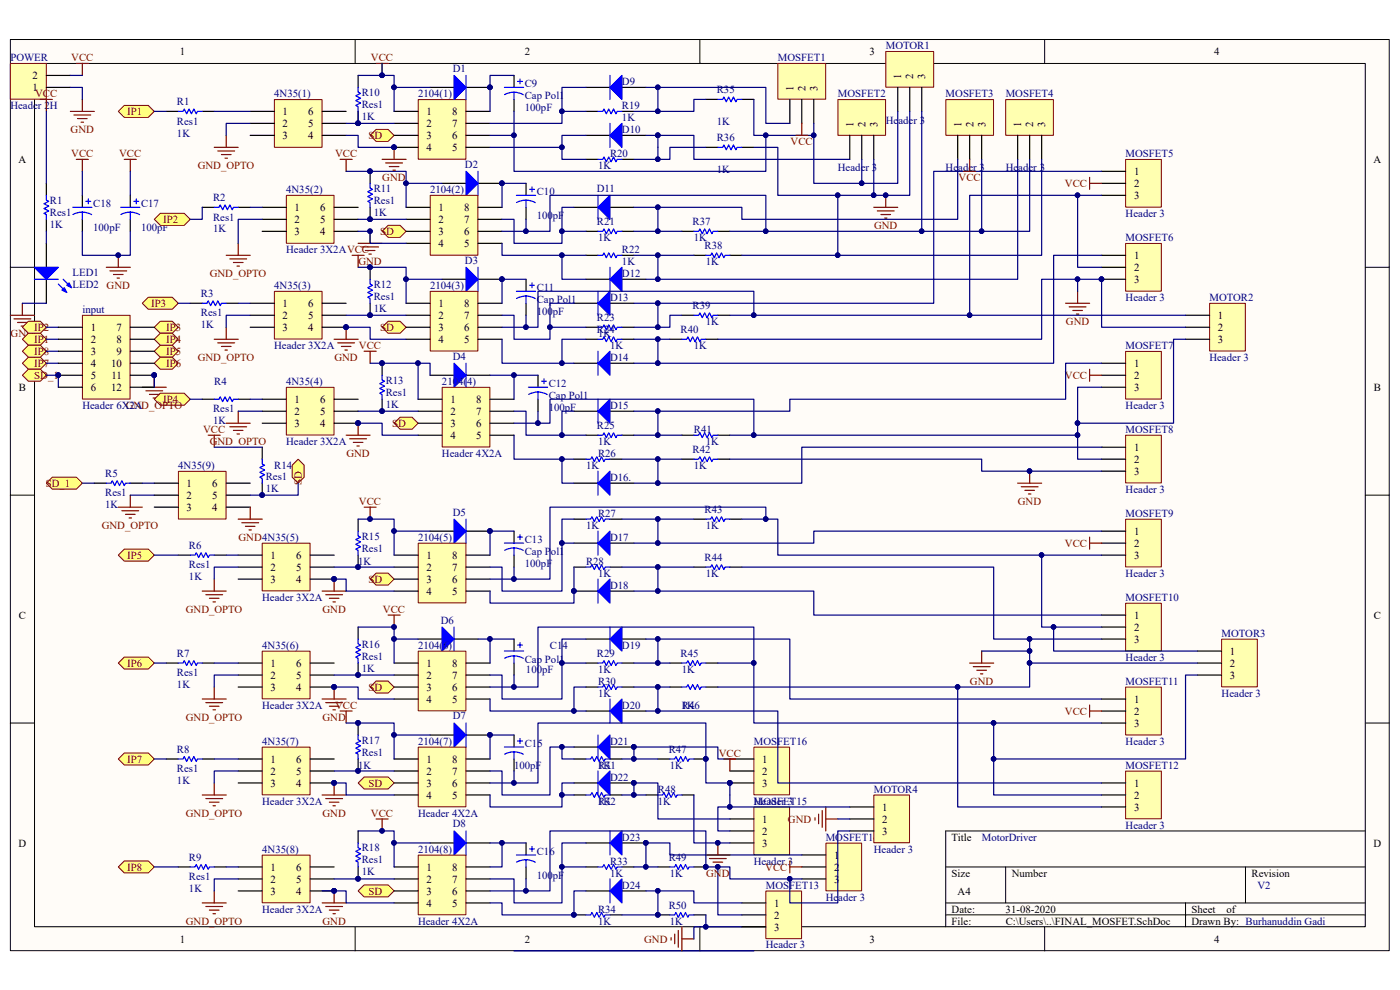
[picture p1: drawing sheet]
<svg xmlns="http://www.w3.org/2000/svg" width="297mm" height="210mm" viewBox="0 0 297 210" stroke-linecap="round" stroke-linejoin="round" font-family="sans-serif">
<defs><g id="words">
<g font-size="2.3">
<text x="38.2" y="11.7">1</text>
<text x="111.3" y="11.7">2</text>
<text x="184.5" y="11.7">3</text>
<text x="257.6" y="11.7">4</text>
<text x="6.9" y="16.8">2</text>
<text x="191.2" y="16.8" transform="rotate(-90 191.2 16.8)">1</text>
<text x="193.8" y="16.8" transform="rotate(-90 193.8 16.8)">2</text>
<text x="196.3" y="16.8" transform="rotate(-90 196.3 16.8)">3</text>
<text x="6.9" y="19.3">1</text>
<text x="168.3" y="19.3" transform="rotate(-90 168.3 19.3)">1</text>
<text x="170.9" y="19.3" transform="rotate(-90 170.9 19.3)">2</text>
<text x="173.4" y="19.3" transform="rotate(-90 173.4 19.3)">3</text>
<text x="59.9" y="24.4">1</text>
<text x="59.9" y="27">2</text>
<text x="59.9" y="29.5">3</text>
<text x="65.4" y="24.4">6</text>
<text x="65.4" y="27">5</text>
<text x="65.4" y="29.5">4</text>
<text x="90.5" y="24.4">1</text>
<text x="90.5" y="27">2</text>
<text x="90.5" y="29.5">3</text>
<text x="95.9" y="24.4">8</text>
<text x="95.9" y="27">7</text>
<text x="95.9" y="29.5">6</text>
<text x="181.1" y="26.9" transform="rotate(-90 181.1 26.9)">1</text>
<text x="183.6" y="26.9" transform="rotate(-90 183.6 26.9)">2</text>
<text x="186.1" y="26.9" transform="rotate(-90 186.1 26.9)">3</text>
<text x="204" y="26.9" transform="rotate(-90 204 26.9)">1</text>
<text x="206.5" y="26.9" transform="rotate(-90 206.5 26.9)">2</text>
<text x="209" y="26.9" transform="rotate(-90 209 26.9)">3</text>
<text x="216.7" y="26.9" transform="rotate(-90 216.7 26.9)">1</text>
<text x="219.2" y="26.9" transform="rotate(-90 219.2 26.9)">2</text>
<text x="221.7" y="26.9" transform="rotate(-90 221.7 26.9)">3</text>
<text x="3.9" y="34.6">A</text>
<text x="90.5" y="32">4</text>
<text x="95.9" y="32">5</text>
<text x="291.4" y="34.6">A</text>
<text x="240.6" y="37.1">1</text>
<text x="240.6" y="39.7">2</text>
<text x="62.5" y="44.7">1</text>
<text x="62.5" y="47.3">2</text>
<text x="67.9" y="44.7">6</text>
<text x="67.9" y="47.3">5</text>
<text x="93" y="44.7">1</text>
<text x="93" y="47.3">2</text>
<text x="98.5" y="44.7">8</text>
<text x="98.5" y="47.3">7</text>
<text x="240.6" y="42.2">3</text>
<text x="62.5" y="49.8">3</text>
<text x="67.9" y="49.8">4</text>
<text x="93" y="49.8">3</text>
<text x="93" y="52.4">4</text>
<text x="98.5" y="49.8">6</text>
<text x="98.5" y="52.4">5</text>
<text x="240.6" y="54.9">1</text>
<text x="240.6" y="57.5">2</text>
<text x="59.9" y="65.1">1</text>
<text x="65.4" y="65.1">6</text>
<text x="93" y="65.1">1</text>
<text x="98.5" y="65.1">8</text>
<text x="240.6" y="60">3</text>
<text x="19.3" y="70.2">1</text>
<text x="24.7" y="70.2">7</text>
<text x="59.9" y="67.6">2</text>
<text x="59.9" y="70.2">3</text>
<text x="65.4" y="67.6">5</text>
<text x="65.4" y="70.2">4</text>
<text x="93" y="67.6">2</text>
<text x="93" y="70.2">3</text>
<text x="98.5" y="67.6">7</text>
<text x="98.5" y="70.2">6</text>
<text x="258.4" y="67.6">1</text>
<text x="258.4" y="70.2">2</text>
<text x="19.3" y="72.7">2</text>
<text x="19.3" y="75.3">3</text>
<text x="19.3" y="77.9">4</text>
<text x="23.6" y="77.9">10</text>
<text x="24.7" y="72.7">8</text>
<text x="24.7" y="75.3">9</text>
<text x="93" y="72.7">4</text>
<text x="98.5" y="72.7">5</text>
<text x="240.6" y="77.9">1</text>
<text x="258.4" y="72.7">3</text>
<text x="4" y="82.9">B</text>
<text x="19.3" y="80.4">5</text>
<text x="19.3" y="82.9">6</text>
<text x="23.6" y="82.9">12</text>
<text x="23.7" y="80.4">11</text>
<text x="240.6" y="80.4">2</text>
<text x="240.6" y="82.9">3</text>
<text x="291.5" y="82.9">B</text>
<text x="62.5" y="85.5">1</text>
<text x="62.5" y="88">2</text>
<text x="67.9" y="85.5">6</text>
<text x="67.9" y="88">5</text>
<text x="95.5" y="85.5">1</text>
<text x="95.5" y="88">2</text>
<text x="101" y="85.5">8</text>
<text x="101" y="88">7</text>
<text x="62.5" y="90.6">3</text>
<text x="67.9" y="90.6">4</text>
<text x="95.5" y="90.6">3</text>
<text x="95.5" y="93.1">4</text>
<text x="101" y="90.6">6</text>
<text x="101" y="93.1">5</text>
<text x="240.6" y="95.6">1</text>
<text x="240.6" y="98.2">2</text>
<text x="240.6" y="100.7">3</text>
<text x="39.6" y="103.3">1</text>
<text x="39.6" y="105.8">2</text>
<text x="45" y="103.3">6</text>
<text x="45" y="105.8">5</text>
<text x="39.6" y="108.4">3</text>
<text x="45" y="108.4">4</text>
<text x="240.6" y="113.5">1</text>
<text x="57.4" y="118.5">1</text>
<text x="62.9" y="118.5">6</text>
<text x="90.5" y="118.5">1</text>
<text x="95.9" y="118.5">8</text>
<text x="240.6" y="116">2</text>
<text x="240.6" y="118.5">3</text>
<text x="57.4" y="121.1">2</text>
<text x="57.4" y="123.6">3</text>
<text x="62.9" y="121.1">5</text>
<text x="62.9" y="123.6">4</text>
<text x="90.5" y="121.1">2</text>
<text x="90.5" y="123.6">3</text>
<text x="95.9" y="121.1">7</text>
<text x="95.9" y="123.6">6</text>
<text x="4" y="131.3">C</text>
<text x="90.5" y="126.2">4</text>
<text x="95.9" y="126.2">5</text>
<text x="240.6" y="131.3">1</text>
<text x="291.5" y="131.3">C</text>
<text x="240.6" y="133.8">2</text>
<text x="240.6" y="136.4">3</text>
<text x="57.4" y="141.4">1</text>
<text x="57.4" y="144">2</text>
<text x="62.9" y="141.4">6</text>
<text x="62.9" y="144">5</text>
<text x="90.5" y="141.4">1</text>
<text x="90.5" y="144">2</text>
<text x="95.9" y="141.4">8</text>
<text x="95.9" y="144">7</text>
<text x="260.9" y="138.9">1</text>
<text x="260.9" y="141.4">2</text>
<text x="260.9" y="144">3</text>
<text x="57.4" y="146.5">3</text>
<text x="62.9" y="146.5">4</text>
<text x="90.5" y="146.5">3</text>
<text x="90.5" y="149.1">4</text>
<text x="95.9" y="146.5">6</text>
<text x="95.9" y="149.1">5</text>
<text x="240.6" y="149.1">1</text>
<text x="240.6" y="151.6">2</text>
<text x="240.6" y="154.1">3</text>
<text x="57.4" y="161.8">1</text>
<text x="62.9" y="161.8">6</text>
<text x="90.5" y="161.8">1</text>
<text x="95.9" y="161.8">8</text>
<text x="161.7" y="161.8">1</text>
<text x="57.4" y="164.3">2</text>
<text x="57.4" y="166.9">3</text>
<text x="62.9" y="164.3">5</text>
<text x="62.9" y="166.9">4</text>
<text x="90.5" y="164.3">2</text>
<text x="90.5" y="166.9">3</text>
<text x="95.9" y="164.3">7</text>
<text x="95.9" y="166.9">6</text>
<text x="161.7" y="164.3">2</text>
<text x="161.7" y="166.9">3</text>
<text x="240.6" y="166.9">1</text>
<text x="90.5" y="169.4">4</text>
<text x="95.9" y="169.4">5</text>
<text x="187.2" y="172">1</text>
<text x="240.6" y="169.4">2</text>
<text x="240.6" y="172">3</text>
<text x="3.9" y="179.6">D</text>
<text x="161.7" y="174.5">1</text>
<text x="161.7" y="177">2</text>
<text x="161.7" y="179.6">3</text>
<text x="187.2" y="174.5">2</text>
<text x="187.2" y="177">3</text>
<text x="201.9" y="178.3">Title</text>
<text x="291.4" y="179.6">D</text>
<text x="57.4" y="184.7">1</text>
<text x="62.9" y="184.7">6</text>
<text x="90.5" y="184.7">1</text>
<text x="95.9" y="184.7">8</text>
<text x="177" y="182.2">1</text>
<text x="177" y="184.7">2</text>
<text x="201.9" y="186">Size</text>
<text x="214.6" y="186">Number</text>
<text x="265.5" y="186">Revision</text>
<text x="57.4" y="187.2">2</text>
<text x="57.4" y="189.8">3</text>
<text x="62.9" y="187.2">5</text>
<text x="62.9" y="189.8">4</text>
<text x="90.5" y="187.2">2</text>
<text x="90.5" y="189.8">3</text>
<text x="95.9" y="187.2">7</text>
<text x="95.9" y="189.8">6</text>
<text x="177" y="187.2">3</text>
<text x="203.2" y="189.8">A4</text>
<text x="90.5" y="192.3">4</text>
<text x="95.9" y="192.3">5</text>
<text x="164.3" y="192.3">1</text>
<text x="164.3" y="194.9">2</text>
<text x="164.3" y="197.4">3</text>
<text x="201.9" y="193.6">Date:</text>
<text x="201.9" y="196.1">File:</text>
<text x="213.3" y="193.6">31-08-2020</text>
<text x="213.4" y="196.1">C:\Users\..\FINAL_MOSFET.SchDoc</text>
<text x="252.8" y="193.6">Sheet</text>
<text x="252.8" y="196.1">Drawn By: Burhanuddin Gadi</text>
<text x="260.2" y="193.6">of</text>
<text x="38.2" y="199.9">1</text>
<text x="111.3" y="199.9">2</text>
<text x="184.5" y="199.9">3</text>
<text x="257.6" y="199.9">4</text>
</g>
<g font-size="2.3" fill="#000080">
<text x="187.9" y="10.4">MOTOR1</text>
<text x="2.2" y="13">POWER</text>
<text x="96.1" y="15.2">D1</text>
<text x="165" y="13">MOSFET1</text>
<text x="2.2" y="23.1">Header 2H</text>
<text x="37.5" y="22.4">R1</text>
<text x="58.2" y="20.6">4N35(1)</text>
<text x="76.8" y="20.3">R10</text>
<text x="76.8" y="22.9">Res1</text>
<text x="88.7" y="20.6">2104(1)</text>
<text x="111.3" y="23.6">100pF</text>
<text x="111.3" y="18.5">C9</text>
<text x="111.3" y="21.1">Cap Pol1</text>
<text x="132" y="18">D9</text>
<text x="132" y="23.1">R19</text>
<text x="152.1" y="19.8">R35</text>
<text x="177.8" y="20.6">MOSFET2</text>
<text x="200.6" y="20.6">MOSFET3</text>
<text x="213.4" y="20.6">MOSFET4</text>
<text x="37.5" y="29">1K</text>
<text x="37.5" y="26.5">Res1</text>
<text x="76.8" y="25.4">1K</text>
<text x="132" y="28.2">D10</text>
<text x="132" y="25.7">1K</text>
<text x="152.1" y="26.5">1K</text>
<text x="187.9" y="26.2">Header 3</text>
<text x="98.6" y="35.6">D2</text>
<text x="126.9" y="35.9">1K</text>
<text x="129.4" y="33.3">R20</text>
<text x="152.1" y="30">R36</text>
<text x="238.8" y="33.3">MOSFET5</text>
<text x="60.7" y="40.9">4N35(2)</text>
<text x="79.3" y="40.7">R11</text>
<text x="91.2" y="40.9">2104(2)</text>
<text x="113.9" y="41.4">C10</text>
<text x="126.6" y="40.7">D11</text>
<text x="152.1" y="36.6">1K</text>
<text x="177.8" y="36.4">Header 3</text>
<text x="200.6" y="36.4">Header 3</text>
<text x="213.4" y="36.4">Header 3</text>
<text x="10.6" y="43.2">R1</text>
<text x="10.6" y="45.8">Res1</text>
<text x="19.8" y="44">C18</text>
<text x="29.9" y="44">C17</text>
<text x="45.2" y="42.7">R2</text>
<text x="45.2" y="46.8">Res1</text>
<text x="79.3" y="45.8">1K</text>
<text x="79.3" y="43.2">Res1</text>
<text x="113.9" y="46.5">100pF</text>
<text x="126.6" y="47.8">R21</text>
<text x="146.9" y="47.8">R37</text>
<text x="238.8" y="46">Header 3</text>
<text x="10.6" y="48.3">1K</text>
<text x="19.8" y="49.1">100pF</text>
<text x="29.9" y="49.1">100pF</text>
<text x="45.2" y="49.3">1K</text>
<text x="60.7" y="53.7">Header 3X2AVCC</text>
<text x="126.9" y="51.1">1K</text>
<text x="132" y="53.7">R22</text>
<text x="147.2" y="51.1">1K</text>
<text x="149.5" y="52.9">R38</text>
<text x="238.8" y="51.1">MOSFET6</text>
<text x="15.4" y="58.5">LED1</text>
<text x="98.6" y="56">D3</text>
<text x="132" y="58.8">D12</text>
<text x="132" y="56.2">1K</text>
<text x="149.7" y="56.2">1K</text>
<text x="15.4" y="61">LED2</text>
<text x="42.6" y="63.1">R3</text>
<text x="58.2" y="61.3">4N35(3)</text>
<text x="79.3" y="61">R12</text>
<text x="79.3" y="63.6">Res1</text>
<text x="91.2" y="61.3">2104(3)</text>
<text x="113.9" y="61.8">C11</text>
<text x="113.9" y="64.3">Cap Pol1</text>
<text x="129.4" y="63.8">D13</text>
<text x="146.9" y="65.6">R39</text>
<text x="238.8" y="63.8">Header 3</text>
<text x="256.6" y="63.8">MOTOR2</text>
<text x="17.5" y="66.4">input</text>
<text x="42.6" y="69.7">1K</text>
<text x="42.6" y="67.1">Res1</text>
<text x="79.3" y="66.1">1K</text>
<text x="113.9" y="66.9">100pF</text>
<text x="126.6" y="68.2">R23</text>
<text x="126.6" y="70.7">R24</text>
<text x="126.9" y="71.5">1K</text>
<text x="144.4" y="70.7">R40</text>
<text x="149.7" y="68.9">1K</text>
<text x="58.2" y="74">Header 3X2A</text>
<text x="96.1" y="76.3">D4</text>
<text x="129.4" y="76.6">D14</text>
<text x="129.4" y="74">1K</text>
<text x="147.2" y="74">1K</text>
<text x="238.8" y="74">MOSFET7</text>
<text x="256.6" y="76.6">Header 3</text>
<text x="45.5" y="81.7">R4</text>
<text x="60.7" y="81.7">4N35(4)</text>
<text x="81.8" y="81.4">R13</text>
<text x="81.8" y="83.9">Res1</text>
<text x="93.8" y="81.7">2104(4)</text>
<text x="116.4" y="82.2">C12</text>
<text x="17.5" y="86.7">Header 6X2A</text>
<text x="45.2" y="87.5">Res1</text>
<text x="81.8" y="86.5">1K</text>
<text x="116.4" y="87.2">100pF</text>
<text x="116.4" y="84.7">Cap Pol1</text>
<text x="129.4" y="86.7">D15</text>
<text x="238.8" y="86.7">Header 3</text>
<text x="45.2" y="90">1K</text>
<text x="60.7" y="94.4">Header 3X2A</text>
<text x="126.6" y="91.1">R25</text>
<text x="126.9" y="94.4">1K</text>
<text x="147.2" y="91.8">R41</text>
<text x="149.7" y="94.4">1K</text>
<text x="238.8" y="91.8">MOSFET8</text>
<text x="22.3" y="101.2">R5</text>
<text x="37.8" y="99.4">4N35(9)</text>
<text x="56.4" y="101.7">Res1</text>
<text x="58.2" y="99.4">R14</text>
<text x="93.8" y="96.9">Header 4X2A</text>
<text x="124.3" y="99.4">1K</text>
<text x="126.9" y="96.9">R26</text>
<text x="129.4" y="102">D16.</text>
<text x="146.9" y="96.1">R42</text>
<text x="147.2" y="99.4">1K</text>
<text x="22.3" y="107.9">1K</text>
<text x="22.3" y="105.3">Res1</text>
<text x="56.4" y="104.3">1K</text>
<text x="238.8" y="104.6">Header 3</text>
<text x="96.1" y="109.4">D5</text>
<text x="124.3" y="112.2">1K</text>
<text x="126.9" y="109.6">R27</text>
<text x="149.5" y="108.9">R43</text>
<text x="149.7" y="112.2">1K</text>
<text x="238.8" y="109.6">MOSFET9</text>
<text x="40.1" y="116.5">R6</text>
<text x="76" y="119.8">1K</text>
<text x="76.8" y="114.5">R15</text>
<text x="76.8" y="117">Res1</text>
<text x="88.7" y="114.7">2104(5)</text>
<text x="111.3" y="115.2">C13</text>
<text x="111.3" y="117.8">Cap Pol1</text>
<text x="124.3" y="119.8">R28</text>
<text x="129.4" y="114.7">D17</text>
<text x="149.5" y="119">R44</text>
<text x="40.1" y="123.1">1K</text>
<text x="40.1" y="120.6">Res1</text>
<text x="111.3" y="120.3">100pF</text>
<text x="126.9" y="122.3">1K</text>
<text x="129.4" y="124.9">D18</text>
<text x="149.7" y="122.3">1K</text>
<text x="238.8" y="122.3">Header 3</text>
<text x="55.6" y="127.4">Header 3X2A</text>
<text x="238.8" y="127.4">MOSFET10</text>
<text x="55.6" y="137.6">4N35(6)</text>
<text x="76.8" y="137.4">R16</text>
<text x="88.7" y="137.6">2104(6)</text>
<text x="93.5" y="132.3">D6</text>
<text x="116.7" y="137.6">C14</text>
<text x="132" y="137.6">D19</text>
<text x="259.2" y="135.1">MOTOR3</text>
<text x="37.5" y="139.4">R7</text>
<text x="37.5" y="143.5">Res1</text>
<text x="76.8" y="142.5">1K</text>
<text x="76.8" y="139.9">Res1</text>
<text x="111.3" y="140.7">Cap Pol1</text>
<text x="111.6" y="142.7">100pF</text>
<text x="126.6" y="139.4">R29</text>
<text x="126.9" y="142.7">1K</text>
<text x="144.4" y="139.4">R45</text>
<text x="144.7" y="142.7">1K</text>
<text x="238.8" y="140.2">Header 3</text>
<text x="37.5" y="146">1K</text>
<text x="126.9" y="147.8">1K</text>
<text x="126.9" y="145.2">R30</text>
<text x="238.8" y="145.2">MOSFET11</text>
<text x="259.2" y="147.8">Header 3</text>
<text x="55.6" y="150.3">Header 3X2A</text>
<text x="96.1" y="152.6">D7</text>
<text x="132" y="150.3">D20</text>
<text x="144.7" y="150.3">1K</text>
<text x="144.7" y="150.3">R46</text>
<text x="37.5" y="159.8">R8</text>
<text x="55.6" y="158">4N35(7)</text>
<text x="76.8" y="157.7">R17</text>
<text x="76.8" y="160.3">Res1</text>
<text x="88.7" y="158">2104(7)</text>
<text x="111.3" y="158.5">C15</text>
<text x="129.4" y="158">D21</text>
<text x="141.9" y="159.8">R47</text>
<text x="159.9" y="158">MOSFET16</text>
<text x="238.8" y="158">Header 3</text>
<text x="37.5" y="166.4">1K</text>
<text x="37.5" y="163.8">Res1</text>
<text x="76" y="163.1">1K</text>
<text x="109.1" y="163.1">100pF</text>
<text x="126.9" y="163.1">1K</text>
<text x="126.9" y="163.1">R31</text>
<text x="129.4" y="165.6">D22</text>
<text x="142.1" y="163.1">1K</text>
<text x="238.8" y="163.1">MOSFET12</text>
<text x="55.6" y="170.7">Header 3X2A</text>
<text x="88.7" y="173.2">Header 4X2A</text>
<text x="126.9" y="170.7">1K</text>
<text x="126.9" y="170.7">R32</text>
<text x="139.6" y="170.7">1K</text>
<text x="139.6" y="168.1">R48</text>
<text x="159.9" y="170.7">MOSFET15</text>
<text x="159.9" y="170.7">Header 3</text>
<text x="185.4" y="168.1">MOTOR4</text>
<text x="96.1" y="175.5">D8</text>
<text x="132" y="178.3">D23</text>
<text x="175.2" y="178.3">MOSFET14</text>
<text x="208.3" y="178.3">MotorDriver</text>
<text x="238.8" y="175.8">Header 3</text>
<text x="40.1" y="182.7">R9</text>
<text x="55.6" y="180.8">4N35(8)</text>
<text x="76.8" y="185.7">1K</text>
<text x="76.8" y="180.6">R18</text>
<text x="76.8" y="183.2">Res1</text>
<text x="88.7" y="180.8">2104(8)</text>
<text x="113.9" y="181.4">C16</text>
<text x="129.4" y="186">1K</text>
<text x="129.4" y="183.4">R33</text>
<text x="141.9" y="182.7">R49</text>
<text x="142.1" y="186">1K</text>
<text x="159.9" y="183.4">Header 3</text>
<text x="185.4" y="180.8">Header 3</text>
<text x="40.1" y="189.3">1K</text>
<text x="40.1" y="186.7">Res1</text>
<text x="113.9" y="186.5">100pF</text>
<text x="132" y="188.5">D24</text>
<text x="162.5" y="188.5">MOSFET13</text>
<text x="175.2" y="191.1">Header 3</text>
<text x="266.8" y="188.5">V2</text>
<text x="55.6" y="193.6">Header 3X2A</text>
<text x="88.7" y="196.1">Header 4X2A</text>
<text x="126.9" y="196.1">1K</text>
<text x="126.9" y="193.6">R34</text>
<text x="141.9" y="192.8">R50</text>
<text x="142.1" y="196.1">1K</text>
<text x="162.5" y="201.2">Header 3</text>
</g>
<g font-size="2.3" fill="#800000">
<text x="15.1" y="13">VCC</text>
<text x="78.7" y="13">VCC</text>
<text x="7.5" y="20.6">VCC</text>
<text x="15" y="28.2">GND</text>
<text x="27" y="24.4">IP1</text>
<text x="78.1" y="29.5">SD</text>
<text x="15.1" y="33.3">VCC</text>
<text x="25.3" y="33.3">VCC</text>
<text x="42" y="35.9">GND_OPTO</text>
<text x="71.1" y="33.3">VCC</text>
<text x="167.7" y="30.8">VCC</text>
<text x="81.1" y="38.4">GND</text>
<text x="203.4" y="38.4">VCC</text>
<text x="225.9" y="39.7">VCC</text>
<text x="34.6" y="47.3">IP2</text>
<text x="80.7" y="49.8">SD</text>
<text x="185.4" y="48.6">GND</text>
<text x="44.5" y="58.8">GND_OPTO</text>
<text x="76" y="56.2">GND</text>
<text x="22.6" y="61.3">GND</text>
<text x="32.1" y="65.1">IP3</text>
<text x="2.2" y="71.5">GND</text>
<text x="7.3" y="70.2">IP2</text>
<text x="35.3" y="70.2">IP3</text>
<text x="80.7" y="70.2">SD</text>
<text x="226.1" y="68.9">GND</text>
<text x="7.3" y="72.7">IP1</text>
<text x="7.3" y="77.9">IP7</text>
<text x="7.3" y="75.3">IP8</text>
<text x="35.3" y="75.3">IP5</text>
<text x="35.3" y="77.9">IP6</text>
<text x="35.3" y="72.7">IP4</text>
<text x="42" y="76.6">GND_OPTO</text>
<text x="71" y="76.6">GND</text>
<text x="76.2" y="74">VCC</text>
<text x="7.3" y="80.4">SD_1</text>
<text x="225.9" y="80.4">VCC</text>
<text x="26.7" y="86.7">GND_OPTO</text>
<text x="34.6" y="85.5">IP4</text>
<text x="43.1" y="91.8">VCC</text>
<text x="44.5" y="94.4">GND_OPTO</text>
<text x="83.2" y="90.6">SD</text>
<text x="73.5" y="96.9">GND</text>
<text x="9.7" y="103.3">SD_1</text>
<text x="64" y="102.9" transform="rotate(-90 64 102.9)">SD</text>
<text x="76.2" y="107.1">VCC</text>
<text x="215.9" y="107.1">GND</text>
<text x="21.6" y="112.2">GND_OPTO</text>
<text x="27" y="118.5">IP5</text>
<text x="50.6" y="114.7">GND4N35(5)</text>
<text x="225.9" y="116">VCC</text>
<text x="78.1" y="123.6">SD</text>
<text x="39.4" y="130">GND_OPTO</text>
<text x="68.4" y="130">GND</text>
<text x="81.2" y="130">VCC</text>
<text x="27" y="141.4">IP6</text>
<text x="78.1" y="146.5">SD</text>
<text x="205.8" y="145.2">GND</text>
<text x="39.4" y="152.9">GND_OPTO</text>
<text x="68.4" y="152.9">GND</text>
<text x="71.1" y="150.3">VCC</text>
<text x="225.9" y="151.6">VCC</text>
<text x="27" y="161.8">IP7</text>
<text x="152.5" y="160.5">VCC</text>
<text x="78.1" y="166.9">SD</text>
<text x="39.4" y="173.2">GND_OPTO</text>
<text x="68.4" y="173.2">GND</text>
<text x="78.7" y="173.2">VCC</text>
<text x="167.2" y="174.5">GND</text>
<text x="27" y="184.7">IP8</text>
<text x="149.8" y="186">GND</text>
<text x="162.3" y="184.7">VCC</text>
<text x="78.1" y="189.8">SD</text>
<text x="39.4" y="196.1">GND_OPTO</text>
<text x="68.4" y="196.1">GND</text>
<text x="136.7" y="199.9">GND</text>
</g>
</g></defs>
<path d="M2.2 8.4h292.5v193.3h-292.5z" fill="#fffcf8"/>
<path d="M2.2 8.4h292.5v193.3h-292.5z" fill="none" stroke="#000" stroke-width=".21"/>
<path d="M7.4 13.5h282.2v183.1h-282.2z" fill="#fffcf8"/>
<g fill="none" stroke="#000" stroke-width=".21">
<path d="M7.3 13.5h282.3v183.1h-282.3zM75.3 8.4v5.1M148.5 8.4v5.1M221.6 8.4v5.1M2.2 56.7h5.1M289.7 56.7h5.1M2.2 105h5.1M289.7 105h5.1M2.2 153.4h5.1M289.7 153.4h5.1M289.7 176.3h-89.1v20.3M75.3 196.6v5.1"/>
<path d="M148.5 196.6v5.1M200.6 183.9h89.1M200.6 191.5h89.1M200.6 194.1h89.1M213.4 183.9v7.6M221.6 196.6v5.1M251.5 191.5v5.1M264.2 183.9v7.6"/>
</g>
<path d="M58.3 21.2h10v10h-10z" fill="#ffffb0"/>
<path d="M58.2 21.1h10.1v10.1h-10.1z" fill="none" stroke="#800000" stroke-width=".21"/>
<path d="M53.1 23.6h5.1M53.1 26.2h5.1M53.1 28.7h5.1M68.3 23.6h5.1M68.3 26.2h5.1M68.3 28.7h5.1" fill="none" stroke="#000" stroke-width=".25"/>
<path d="M88.8 21.2h10v12.6h-10z" fill="#ffffb0"/>
<path d="M88.7 21.1h10.1v12.7h-10.1z" fill="none" stroke="#800000" stroke-width=".21"/>
<path d="M83.6 23.6h5.1M83.6 26.2h5.1M83.6 28.7h5.1M83.6 31.3h5.1M98.9 23.6h5.1M98.9 26.2h5.1M98.9 28.7h5.1M98.9 31.3h5.1" fill="none" stroke="#000" stroke-width=".25"/>
<circle cx="83.6" cy="31.2" r=".48" fill="#000080" stroke="#000080" stroke-width=".21"/>
<path d="M165.1 13.5h10.1v7.5h-10.1z" fill="#ffffb0"/>
<path d="M165 13.5h10.2v7.5h-10.2z" fill="none" stroke="#800000" stroke-width=".21"/>
<path d="M167.6 21.1v5.1M170.1 21.1v5.1M172.6 21.1v5.1" fill="none" stroke="#000" stroke-width=".25"/>
<path d="M177.8 21.2h10.1v7.5h-10.1z" fill="#ffffb0"/>
<path d="M177.8 21.1h10.1v7.6h-10.1z" fill="none" stroke="#800000" stroke-width=".21"/>
<path d="M180.3 28.7v5.1M182.8 28.7v5.1M185.4 28.7v5.1" fill="none" stroke="#000" stroke-width=".25"/>
<path d="M200.7 21.2h10.1v7.5h-10.1z" fill="#ffffb0"/>
<path d="M200.7 21.1h10.1v7.6h-10.1z" fill="none" stroke="#800000" stroke-width=".21"/>
<path d="M203.2 28.7v5.1M205.7 28.7v5.1M208.3 28.7v5.1" fill="none" stroke="#000" stroke-width=".25"/>
<path d="M213.4 21.2h10.1v7.5h-10.1z" fill="#ffffb0"/>
<path d="M213.4 21.1h10.1v7.6h-10.1z" fill="none" stroke="#800000" stroke-width=".21"/>
<path d="M215.9 28.7v5.1M218.4 28.7v5.1M221 28.7v5.1" fill="none" stroke="#000" stroke-width=".25"/>
<path d="M238.8 33.9h7.6v10h-7.6z" fill="#ffffb0"/>
<path d="M238.8 33.8h7.6v10.1h-7.6z" fill="none" stroke="#800000" stroke-width=".21"/>
<path d="M233.7 36.4h5.1M233.7 38.9h5.1M233.7 41.4h5.1" fill="none" stroke="#000" stroke-width=".25"/>
<path d="M238.8 51.7h7.6v10.1h-7.6z" fill="#ffffb0"/>
<path d="M238.8 51.6h7.6v10.2h-7.6z" fill="none" stroke="#800000" stroke-width=".21"/>
<path d="M233.7 54.2h5.1M233.7 56.7h5.1M233.7 59.2h5.1" fill="none" stroke="#000" stroke-width=".25"/>
<circle cx="233.7" cy="59.2" r=".48" fill="#000080" stroke="#000080" stroke-width=".21"/>
<path d="M238.8 74.6h7.6v10.1h-7.6z" fill="#ffffb0"/>
<path d="M238.8 74.5h7.6v10.2h-7.6z" fill="none" stroke="#800000" stroke-width=".21"/>
<path d="M233.7 77.1h5.1M233.7 79.6h5.1M233.7 82.1h5.1" fill="none" stroke="#000" stroke-width=".25"/>
<path d="M238.8 92.4h7.6v10h-7.6z" fill="#ffffb0"/>
<path d="M238.8 92.3h7.6v10.1h-7.6z" fill="none" stroke="#800000" stroke-width=".21"/>
<path d="M233.7 94.9h5.1M233.7 97.4h5.1M233.7 100h5.1" fill="none" stroke="#000" stroke-width=".25"/>
<path d="M238.8 110.2h7.6v10.1h-7.6z" fill="#ffffb0"/>
<path d="M238.8 110.2h7.6v10.1h-7.6z" fill="none" stroke="#800000" stroke-width=".21"/>
<path d="M233.7 112.7h5.1M233.7 115.2h5.1M233.7 117.8h5.1" fill="none" stroke="#000" stroke-width=".25"/>
<path d="M238.8 128h7.6v10.1h-7.6z" fill="#ffffb0"/>
<path d="M238.8 128h7.6v10.1h-7.6z" fill="none" stroke="#800000" stroke-width=".21"/>
<path d="M233.7 130.5h5.1M233.7 133h5.1M233.7 135.6h5.1" fill="none" stroke="#000" stroke-width=".25"/>
<path d="M238.8 145.8h7.6v10.1h-7.6z" fill="#ffffb0"/>
<path d="M238.8 145.8h7.6v10.1h-7.6z" fill="none" stroke="#800000" stroke-width=".21"/>
<path d="M233.7 148.3h5.1M233.7 150.8h5.1M233.7 153.4h5.1" fill="none" stroke="#000" stroke-width=".25"/>
<path d="M238.8 163.6h7.6v10.1h-7.6z" fill="#ffffb0"/>
<path d="M238.8 163.6h7.6v10.1h-7.6z" fill="none" stroke="#800000" stroke-width=".21"/>
<path d="M233.7 166.1h5.1M233.7 168.6h5.1M233.7 171.2h5.1" fill="none" stroke="#000" stroke-width=".25"/>
<path d="M162.5 189.1h7.6v10h-7.6z" fill="#ffffb0"/>
<path d="M162.5 189h7.6v10.1h-7.6z" fill="none" stroke="#800000" stroke-width=".21"/>
<path d="M157.4 191.5h5.1M157.4 194.1h5.1M157.4 196.6h5.1" fill="none" stroke="#000" stroke-width=".25"/>
<path d="M175.3 178.9h7.5v10.1h-7.5z" fill="#ffffb0"/>
<path d="M175.2 178.9h7.6v10.1h-7.6z" fill="none" stroke="#800000" stroke-width=".21"/>
<path d="M170.1 181.4h5.1M170.1 183.9h5.1M170.1 186.5h5.1" fill="none" stroke="#000" stroke-width=".25"/>
<path d="M160 171.2h7.5v10.1h-7.5z" fill="#ffffb0"/>
<path d="M159.9 171.2h7.6v10.1h-7.6z" fill="none" stroke="#800000" stroke-width=".21"/>
<path d="M154.8 173.7h5.1M154.8 176.3h5.1M154.8 178.8h5.1" fill="none" stroke="#000" stroke-width=".25"/>
<path d="M160 158.5h7.5v10.1h-7.5z" fill="#ffffb0"/>
<path d="M159.9 158.5h7.6v10.1h-7.6z" fill="none" stroke="#800000" stroke-width=".21"/>
<path d="M91.2 18.5h5.1M98.9 18.5h5.1M154.8 161h5.1M154.8 163.6h5.1M154.8 166.1h5.1" fill="none" stroke="#000" stroke-width=".25"/>
<g fill="#000080" stroke="#000080" stroke-width=".21">
<circle cx="154.8" cy="166.1" r=".48"/>
<circle cx="103.9" cy="18.5" r=".48"/>
</g>
<path d="M96.3 16l2.6 2.5-2.6 2.6z" fill="#00f"/>
<path d="M96.3 16l2.6 2.5-2.6 2.6zM98.9 16v5.1" fill="none" stroke="#00f" stroke-width=".25"/>
<g fill="#000080" stroke="#000080" stroke-width=".21">
<circle cx="103.9" cy="18.5" r=".48"/>
<circle cx="106.5" cy="38.9" r=".48"/>
</g>
<path d="M93.8 38.9h5.1M101.4 38.9h5.1" fill="none" stroke="#000" stroke-width=".25"/>
<path d="M98.9 36.4l2.5 2.5-2.5 2.5z" fill="#00f"/>
<path d="M98.9 36.4l2.5 2.5-2.5 2.5zM101.4 36.4v5" fill="none" stroke="#00f" stroke-width=".25"/>
<g fill="#000080" stroke="#000080" stroke-width=".21">
<circle cx="106.5" cy="38.9" r=".48"/>
<circle cx="106.5" cy="59.2" r=".48"/>
</g>
<path d="M93.8 59.2h5.1M101.4 59.2h5.1" fill="none" stroke="#000" stroke-width=".25"/>
<path d="M98.9 56.7l2.5 2.5-2.5 2.6z" fill="#00f"/>
<path d="M98.9 56.7l2.5 2.5-2.5 2.6zM101.4 56.7v5.1" fill="none" stroke="#00f" stroke-width=".25"/>
<circle cx="106.5" cy="59.2" r=".48" fill="#000080" stroke="#000080" stroke-width=".21"/>
<path d="M91.2 79.6h5.1M98.9 79.6h5.1" fill="none" stroke="#000" stroke-width=".25"/>
<path d="M96.3 77.1l2.6 2.5-2.6 2.5z" fill="#00f"/>
<path d="M96.3 77.1l2.6 2.5-2.6 2.5zM98.9 77.1v5" fill="none" stroke="#00f" stroke-width=".25"/>
<path d="M91.2 112.7h5.1M98.9 112.7h5.1" fill="none" stroke="#000" stroke-width=".25"/>
<circle cx="103.9" cy="112.6" r=".48" fill="#000080" stroke="#000080" stroke-width=".21"/>
<path d="M96.3 110.1l2.6 2.6-2.6 2.5z" fill="#00f"/>
<path d="M96.3 110.1l2.6 2.6-2.6 2.5zM98.9 110.1v5.1" fill="none" stroke="#00f" stroke-width=".25"/>
<circle cx="103.9" cy="112.6" r=".48" fill="#000080" stroke="#000080" stroke-width=".21"/>
<path d="M88.7 135.6h5.1M96.3 135.6h5.1" fill="none" stroke="#000" stroke-width=".25"/>
<path d="M93.8 133l2.5 2.6-2.5 2.5z" fill="#00f"/>
<path d="M93.8 133l2.5 2.6-2.5 2.5zM96.3 133v5.1" fill="none" stroke="#00f" stroke-width=".25"/>
<path d="M91.2 155.9h5.1M98.9 155.9h5.1" fill="none" stroke="#000" stroke-width=".25"/>
<circle cx="103.9" cy="155.9" r=".48" fill="#000080" stroke="#000080" stroke-width=".21"/>
<path d="M96.3 153.4l2.6 2.5-2.6 2.6z" fill="#00f"/>
<path d="M96.3 153.4l2.6 2.5-2.6 2.6zM98.9 153.4v5.1" fill="none" stroke="#00f" stroke-width=".25"/>
<circle cx="103.9" cy="155.9" r=".48" fill="#000080" stroke="#000080" stroke-width=".21"/>
<path d="M91.2 178.8h5.1M98.9 178.8h5.1" fill="none" stroke="#000" stroke-width=".25"/>
<path d="M96.3 176.3l2.6 2.5-2.6 2.6z" fill="#00f"/>
<path d="M96.3 176.3l2.6 2.5-2.6 2.6zM98.9 176.3v5.1" fill="none" stroke="#00f" stroke-width=".25"/>
<path d="M124.3 18.5h5.1M131.9 18.5h5.1" fill="none" stroke="#000" stroke-width=".25"/>
<path d="M129.4 18.5l2.5-2.5v5.1z" fill="#00f"/>
<path d="M129.4 18.5l2.5-2.5v5.1zM129.4 16v5.1" fill="none" stroke="#00f" stroke-width=".25"/>
<path d="M124.3 28.7h5.1M131.9 28.7h5.1" fill="none" stroke="#000" stroke-width=".25"/>
<path d="M131.9 26.2v5.1l-2.5-2.6z" fill="#00f"/>
<path d="M129.4 26.2v5.1M131.9 26.2v5.1l-2.5-2.6z" fill="none" stroke="#00f" stroke-width=".25"/>
<path d="M121.8 44h5.1M129.4 44h5.1" fill="none" stroke="#000" stroke-width=".25"/>
<path d="M129.4 41.4v5.1l-2.5-2.5z" fill="#00f"/>
<path d="M126.9 41.4v5.1M129.4 41.4v5.1l-2.5-2.5z" fill="none" stroke="#00f" stroke-width=".25"/>
<path d="M124.3 59.2h5.1M131.9 59.2h5.1" fill="none" stroke="#000" stroke-width=".25"/>
<path d="M129.4 59.2l2.5-2.5v5.1z" fill="#00f"/>
<path d="M129.4 59.2l2.5-2.5v5.1zM129.4 56.7v5.1" fill="none" stroke="#00f" stroke-width=".25"/>
<path d="M121.8 64.3h5.1M129.4 64.3h5.1" fill="none" stroke="#000" stroke-width=".25"/>
<path d="M126.9 64.3l2.5-2.5v5.1z" fill="#00f"/>
<path d="M126.9 64.3l2.5-2.5v5.1zM126.9 61.8v5.1" fill="none" stroke="#00f" stroke-width=".25"/>
<path d="M121.8 77.1h5.1M129.4 77.1h5.1" fill="none" stroke="#000" stroke-width=".25"/>
<path d="M129.4 74.5v5.1l-2.5-2.5z" fill="#00f"/>
<path d="M126.9 74.5v5.1M129.4 74.5v5.1l-2.5-2.5z" fill="none" stroke="#00f" stroke-width=".25"/>
<path d="M121.8 87.2h5.1M129.4 87.2h5.1" fill="none" stroke="#000" stroke-width=".25"/>
<path d="M126.9 87.2l2.5-2.5v5.1z" fill="#00f"/>
<path d="M126.9 87.2l2.5-2.5v5.1zM126.9 84.7v5.1" fill="none" stroke="#00f" stroke-width=".25"/>
<path d="M121.8 102.5h5.1M129.4 102.5h5.1" fill="none" stroke="#000" stroke-width=".25"/>
<path d="M129.4 100v5l-2.5-2.5z" fill="#00f"/>
<path d="M126.9 100v5M129.4 100v5l-2.5-2.5z" fill="none" stroke="#00f" stroke-width=".25"/>
<path d="M121.8 115.2h5.1M129.4 115.2h5.1" fill="none" stroke="#000" stroke-width=".25"/>
<path d="M129.4 112.7v5.1l-2.5-2.6z" fill="#00f"/>
<path d="M126.9 112.7v5.1M129.4 112.7v5.1l-2.5-2.6z" fill="none" stroke="#00f" stroke-width=".25"/>
<path d="M121.8 125.4h5.1M129.4 125.4h5.1" fill="none" stroke="#000" stroke-width=".25"/>
<circle cx="121.7" cy="125.4" r=".48" fill="#000080" stroke="#000080" stroke-width=".21"/>
<path d="M126.9 125.4l2.5-2.5v5z" fill="#00f"/>
<path d="M126.9 125.4l2.5-2.5v5zM126.9 122.9v5" fill="none" stroke="#00f" stroke-width=".25"/>
<circle cx="121.7" cy="125.4" r=".48" fill="#000080" stroke="#000080" stroke-width=".21"/>
<path d="M124.3 135.6h5.1M131.9 135.6h5.1" fill="none" stroke="#000" stroke-width=".25"/>
<path d="M131.9 133v5.1l-2.5-2.5z" fill="#00f"/>
<path d="M129.4 133v5.1M131.9 133v5.1l-2.5-2.5z" fill="none" stroke="#00f" stroke-width=".25"/>
<path d="M124.3 150.8h5.1M131.9 150.8h5.1" fill="none" stroke="#000" stroke-width=".25"/>
<path d="M131.9 148.3v5.1l-2.5-2.6z" fill="#00f"/>
<path d="M129.4 148.3v5.1M131.9 148.3v5.1l-2.5-2.6z" fill="none" stroke="#00f" stroke-width=".25"/>
<path d="M121.8 158.5h5.1M129.4 158.5h5.1" fill="none" stroke="#000" stroke-width=".25"/>
<circle cx="134.5" cy="158.4" r=".48" fill="#000080" stroke="#000080" stroke-width=".21"/>
<path d="M129.4 155.9v5.1l-2.5-2.5z" fill="#00f"/>
<path d="M126.9 155.9v5.1M129.4 155.9v5.1l-2.5-2.5z" fill="none" stroke="#00f" stroke-width=".25"/>
<g fill="#000080" stroke="#000080" stroke-width=".21">
<circle cx="134.5" cy="158.4" r=".48"/>
<circle cx="134.5" cy="166.1" r=".48"/>
</g>
<path d="M121.8 166.1h5.1M129.4 166.1h5.1" fill="none" stroke="#000" stroke-width=".25"/>
<path d="M129.4 163.6v5l-2.5-2.5z" fill="#00f"/>
<path d="M126.9 163.6v5M129.4 163.6v5l-2.5-2.5z" fill="none" stroke="#00f" stroke-width=".25"/>
<g fill="#000080" stroke="#000080" stroke-width=".21">
<circle cx="134.5" cy="166.1" r=".48"/>
<circle cx="137" cy="178.8" r=".48"/>
</g>
<path d="M124.3 178.8h5.1M131.9 178.8h5.1" fill="none" stroke="#000" stroke-width=".25"/>
<path d="M129.4 178.8l2.5-2.5v5.1z" fill="#00f"/>
<path d="M129.4 178.8l2.5-2.5v5.1zM129.4 176.3v5.1" fill="none" stroke="#00f" stroke-width=".25"/>
<circle cx="137" cy="178.8" r=".48" fill="#000080" stroke="#000080" stroke-width=".21"/>
<path d="M124.3 189h5.1M131.9 189h5.1" fill="none" stroke="#000" stroke-width=".25"/>
<path d="M129.4 189l2.5-2.5v5z" fill="#00f"/>
<g fill="none" stroke="#00f" stroke-width=".25">
<path d="M76 18.5v1.1l.5 .2-1 .5 1 .5-1 .5 1 .5-1 .6 .5 .2v1M37.8 23.6h1l.3-.5 .5 1 .5-1 .5 1 .5-1 .5 1 .3-.5h1M78.5 38.9v1l.5 .3-1 .5 1 .5-1 .5 1 .5-1 .5 .5 .3v1M126.9 23.6h1l.2-.5 .5 1 .5-1 .6 1 .5-1 .5 1 .2-.5h1M126.9 33.8h1l.2-.5 .5 1 .5-1 .6 1 .5-1 .5 1 .2-.5h1M152.3 21.1h1l.3-.5 .5 1 .5-1 .5 1 .5-1 .5 1 .3-.5h1M152.3 31.3h1l.3-.5 .5 1 .5-1 .5 1 .5-1 .5 1 .3-.5h1M45.5 44h1l.2-.5 .5 1 .5-1 .5 1 .6-1 .5 1 .2-.5h1M78.5 59.2v1.1l.5 .2-1 .5 1 .5-1 .5 1 .6-1 .5 .5 .2v1M126.9 49.1h1l.2-.5 .5 1 .5-1 .6 1 .5-1 .5 1 .2-.5h1M126.9 54.2h1l.2-.5 .5 1 .5-1 .6 1 .5-1 .5 1 .2-.5h1M147.2 49.1h1l.3-.5 .5 1 .5-1 .5 1 .5-1 .5 1 .3-.5h1"/>
<path d="M149.8 54.2h1l.2-.5 .5 1 .5-1 .6 1 .5-1 .5 1 .2-.5h1M42.9 64.3h1l.3-.5 .5 1 .5-1 .5 1 .5-1 .5 1 .3-.5h1M81.1 79.6v1l.5 .3-1 .5 1 .5-1 .5 1 .5-1 .5 .5 .3v1M126.9 69.4h1l.2-.5 .5 1 .5-1 .6 1 .5-1 .5 1 .2-.5h1M126.9 72h1l.2-.5 .5 1 .5-1 .6 1 .5-1 .5 1 .2-.5h1M144.7 72h1l.2-.5 .5 1 .6-1 .5 1 .5-1 .5 1 .2-.5h1.1M147.2 66.9h1l.3-.5 .5 1 .5-1 .5 1 .5-1 .5 1 .3-.5h1M45.5 84.7h1l.2-.5 .5 1 .5-1 .5 1 .6-1 .5 1 .2-.5h1M55.6 97.4v1l.5 .3-1 .5 1 .5-1 .5 1 .5-1 .5 .5 .3v1M124.3 97.4h1l.3-.5 .5 1 .5-1 .5 1 .5-1 .5 1 .3-.5h1M126.9 92.3h1l.2-.5 .5 1 .5-1 .6 1 .5-1 .5 1 .2-.5h1M147.2 92.3h1l.3-.5 .5 1 .5-1 .5 1 .5-1 .5 1 .3-.5h1"/>
<path d="M147.2 97.4h1l.3-.5 .5 1 .5-1 .5 1 .5-1 .5 1 .3-.5h1M22.6 102.5h1l.2-.5 .5 1 .5-1 .6 1 .5-1 .5 1 .2-.5h1M40.4 117.8h1l.2-.5 .5 1 .6-1 .5 1 .5-1 .5 1 .2-.5h1.1M76 112.7v1l.5 .2-1 .6 1 .5-1 .5 1 .5-1 .5 .5 .2v1.1M124.3 110.1h1l.3-.5 .5 1 .5-1 .5 1 .5-1 .5 1 .3-.5h1M149.8 110.1h1l.2-.5 .5 1 .5-1 .6 1 .5-1 .5 1 .2-.5h1M76 135.6v1l.5 .2-1 .6 1 .5-1 .5 1 .5-1 .5 .5 .2v1.1M124.3 120.3h1l.3-.5 .5 1 .5-1 .5 1 .5-1 .5 1 .3-.5h1M149.8 120.3h1l.2-.5 .5 1 .5-1 .6 1 .5-1 .5 1 .2-.5h1M37.8 140.7h1l.3-.5 .5 1 .5-1 .5 1 .5-1 .5 1 .3-.5h1M76 155.9v1l.5 .3-1 .5 1 .5-1 .5 1 .5-1 .5 .5 .3v1M126.9 140.7h1l.2-.5 .5 1 .5-1 .6 1 .5-1 .5 1 .2-.5h1"/>
<path d="M126.9 145.7h1l.2-.5 .5 1.1 .5-1.1 .6 1.1 .5-1.1 .5 1.1 .2-.6h1M144.7 140.7h1l.2-.5 .5 1 .6-1 .5 1 .5-1 .5 1 .2-.5h1.1M144.7 145.7h1l.2-.5 .5 1.1 .6-1.1 .5 1.1 .5-1.1 .5 1.1 .2-.6h1.1M37.8 161h1l.3-.5 .5 1 .5-1 .5 1 .5-1 .5 1 .3-.5h1M76 178.8v1l.5 .3-1 .5 1 .5-1 .5 1 .5-1 .5 .5 .3v1M124.3 161h1l.3-.5 .5 1 .5-1 .5 1 .5-1 .5 1 .3-.5h1M124.3 168.6h1l.3-.5 .5 1.1 .5-1.1 .5 1.1 .5-1.1 .5 1.1 .3-.6h1M139.6 168.6h1l.2-.5 .6 1.1 .5-1.1 .5 1.1 .5-1.1 .5 1.1 .2-.6h1.1M142.1 161h1l.3-.5 .5 1 .5-1 .5 1 .5-1 .5 1 .3-.5h1M40.4 183.9h1l.2-.5 .5 1 .6-1 .5 1 .5-1 .5 1 .2-.5h1.1M124.3 194.1h1l.3-.5 .5 1 .5-1 .5 1 .5-1 .5 1 .3-.5h1M126.9 183.9h1l.2-.5 .5 1 .5-1 .6 1 .5-1 .5 1 .2-.5h1"/>
<path d="M129.4 189l2.5-2.5v5zM129.4 186.5v5M142.1 183.9h1l.3-.5 .5 1 .5-1 .5 1 .5-1 .5 1 .3-.5h1M142.1 194.1h1l.3-.5 .5 1 .5-1 .5 1 .5-1 .5 1 .3-.5h1"/>
</g>
<g fill="none" stroke="#000" stroke-width=".25">
<path d="M76 16v2.5M35.3 23.6h2.5M42.9 23.6h2.6M76 23.6v2.6M78.5 36.4v2.5M124.3 23.6h2.6M124.3 33.8h2.6M131.9 23.6h2.6M131.9 33.8h2.6M149.8 21.1h2.5M149.8 31.3h2.5M157.4 21.1h2.5"/>
<path d="M157.4 31.3h2.5M42.9 44h2.6M50.5 44h2.6M78.5 44v2.5M78.5 56.7v2.5M124.3 49.1h2.6M124.3 54.2h2.6M131.9 49.1h2.6M131.9 54.2h2.6M144.7 49.1h2.5M147.2 54.2h2.6M152.3 49.1h2.5"/>
<path d="M154.8 54.2h2.6M40.4 64.3h2.5M48 64.3h2.5M78.5 64.3v2.6M81.1 77.1v2.5M124.3 69.4h2.6M124.3 72h2.6M131.9 69.4h2.6M131.9 72h2.6M142.1 72h2.6M144.7 66.9h2.5M149.8 72h2.5"/>
<path d="M152.3 66.9h2.5M42.9 84.7h2.6M50.5 84.7h2.6M55.6 94.9v2.5M81.1 84.7v2.5M121.8 97.4h2.5M124.3 92.3h2.6M129.4 97.4h2.5M131.9 92.3h2.6M144.7 92.3h2.5M144.7 97.4h2.5M152.3 92.3h2.5"/>
<path d="M152.3 97.4h2.5M20 102.5h2.6M27.6 102.5h2.6M37.8 117.8h2.6M45.5 117.8h2.5M55.6 102.5v2.5M76 110.1v2.6M76 117.8v2.5M121.8 110.1h2.5M129.4 110.1h2.5M147.2 110.1h2.6M154.8 110.1h2.6"/>
<path d="M76 133v2.6M121.8 120.3h2.5M129.4 120.3h2.5M147.2 120.3h2.6M154.8 120.3h2.6M35.3 140.7h2.5M42.9 140.7h2.6M76 140.7v2.5M76 153.4v2.5M124.3 140.7h2.6M124.3 145.7h2.6M131.9 140.7h2.6"/>
<path d="M131.9 145.7h2.6M142.1 140.7h2.6M142.1 145.7h2.6M149.8 140.7h2.5M149.8 145.7h2.5M35.3 161h2.5M42.9 161h2.6M76 161v2.6M76 176.3v2.5M121.8 161h2.5M121.8 168.6h2.5M129.4 161h2.5"/>
<path d="M129.4 168.6h2.5M137 168.6h2.6M139.6 161h2.5M144.7 168.6h2.5M147.2 161h2.6M37.8 183.9h2.6M45.5 183.9h2.5M76 183.9v2.6M121.8 194.1h2.5M124.3 183.9h2.6M129.4 194.1h2.5M131.9 183.9h2.6"/>
<path d="M139.6 183.9h2.5M139.6 194.1h2.5M147.2 183.9h2.6M147.2 194.1h2.6"/>
</g>
<g fill="#000080" stroke="#000080" stroke-width=".21">
<circle cx="76" cy="26.1" r=".48"/>
<circle cx="78.5" cy="36.3" r=".48"/>
<circle cx="78.5" cy="46.5" r=".48"/>
<circle cx="78.5" cy="56.7" r=".48"/>
<circle cx="78.5" cy="66.9" r=".48"/>
<circle cx="81" cy="77" r=".48"/>
<circle cx="81" cy="87.2" r=".48"/>
<circle cx="55.6" cy="105" r=".48"/>
<circle cx="76" cy="120.3" r=".48"/>
<circle cx="76" cy="143.2" r=".48"/>
<circle cx="76" cy="153.4" r=".48"/>
<circle cx="76" cy="163.5" r=".48"/>
<circle cx="76" cy="186.4" r=".48"/>
<circle cx="121.7" cy="194.1" r=".48"/>
<circle cx="149.7" cy="161" r=".48"/>
<circle cx="149.7" cy="183.9" r=".48"/>
<circle cx="139.6" cy="194.1" r=".48"/>
</g>
<path d="M188 11h10.1v7.5h-10.1z" fill="#ffffb0"/>
<path d="M187.9 10.9h10.2v7.6h-10.2z" fill="none" stroke="#800000" stroke-width=".21"/>
<path d="M190.5 18.5v5.1M193 18.5v5.1M195.5 18.5v5.1" fill="none" stroke="#000" stroke-width=".25"/>
<path d="M256.7 64.4h7.5v10.1h-7.5z" fill="#ffffb0"/>
<path d="M256.6 64.3h7.6v10.2h-7.6z" fill="none" stroke="#800000" stroke-width=".21"/>
<path d="M251.5 66.9h5.1M251.5 69.4h5.1M251.5 72h5.1" fill="none" stroke="#000" stroke-width=".25"/>
<path d="M259.2 135.6h7.5v10.1h-7.5z" fill="#ffffb0"/>
<path d="M259.2 135.6h7.5v10.1h-7.5z" fill="none" stroke="#800000" stroke-width=".21"/>
<path d="M254.1 138.1h5M254.1 140.7h5M254.1 143.2h5" fill="none" stroke="#000" stroke-width=".25"/>
<path d="M185.4 168.7h7.6v10.1h-7.6z" fill="#ffffb0"/>
<path d="M185.4 168.7h7.6v10.1h-7.6z" fill="none" stroke="#800000" stroke-width=".21"/>
<path d="M9.8 38.9v2.5M9.8 46.5v2.6M17.5 41.4v2.6M17.5 46.5v2.6M27.6 41.4v2.6M27.6 46.5v2.6M180.3 171.2h5.1M180.3 173.7h5.1M180.3 176.3h5.1" fill="none" stroke="#000" stroke-width=".25"/>
<g fill="none" stroke="#00f" stroke-width=".25">
<path d="M9.8 41.4v1.1l.5 .2-1 .5 1 .5-1 .5 1 .5-1 .6 .5 .2v1M15.4 44h4.1M17.5 45v1.5M17.5 45l1.2 .2 .7 .3M17.5 45l-.9 .1-1.1 .4M18.2 42.7h1M18.7 42.2v1M25.6 44h4.1M27.6 45v1.5M27.6 45l1.3 .2 .7 .3M27.6 45l-.8 .1-1.1 .4M28.4 42.7h1"/>
<path d="M28.9 42.2v1"/>
</g>
<path d="M2.2 13.5h7.6v7.5h-7.6z" fill="#ffffb0"/>
<path d="M2.2 13.5h7.6v7.5h-7.6z" fill="none" stroke="#800000" stroke-width=".21"/>
<path d="M9.8 18.5h5.1M9.8 16h5.1M9.8 51.6v5.1M9.8 59.2v5.1" fill="none" stroke="#000" stroke-width=".25"/>
<path d="M7.3 56.7h5.1l-2.6 2.5z" fill="#00f"/>
<path d="M7.3 56.7h5.1l-2.6 2.5zM13.4 59.2l1.8 1.8M12.4 60.3l1.8 1.7" fill="none" stroke="#00f" stroke-width=".25"/>
<path d="M13.1 61.5l.5-.5 .6 1z" fill="#00f"/>
<path d="M13.1 61.5l.5-.5 .6 1z" fill="none" stroke="#00f" stroke-width=".25"/>
<path d="M14.2 60.5l.5-.5 .5 1z" fill="#00f"/>
<path d="M7.3 59.2h5.1M14.2 60.5l.5-.5 .5 1z" fill="none" stroke="#00f" stroke-width=".25"/>
<g fill="#ffff80" stroke="#800000" stroke-width=".21">
<path d="M25.1 23.6l1.3-1.2h5.1l1.2 1.2-1.2 1.3h-5.1z" fill-rule="evenodd"/>
<path d="M32.7 46.5l1.3-1.2h5.1l1.3 1.2-1.3 1.3h-5.1z" fill-rule="evenodd"/>
<path d="M31.5 63.1h5l1.3 1.2-1.3 1.3h-5l-1.3-1.3z" fill-rule="evenodd"/>
<path d="M32.7 84.7l1.3-1.3h5.1l1.3 1.3-1.3 1.3h-5.1z" fill-rule="evenodd"/>
<path d="M11.1 101.2h5.1l1.3 1.3-1.3 1.3h-5.1l-1.3-1.3z" fill-rule="evenodd"/>
<path d="M26.4 116.5h5.1l1.2 1.3-1.2 1.2h-5.1l-1.3-1.2z" fill-rule="evenodd"/>
<path d="M26.4 139.4h5.1l1.2 1.3-1.2 1.2h-5.1l-1.3-1.2z" fill-rule="evenodd"/>
<path d="M26.4 159.7h5.1l1.2 1.3-1.2 1.3h-5.1l-1.3-1.3z" fill-rule="evenodd"/>
<path d="M26.4 182.6h5.1l1.2 1.3-1.2 1.3h-5.1l-1.3-1.3z" fill-rule="evenodd"/>
</g>
<path d="M16.2 13.5h2.5M17.5 13.5v2.5M79.8 13.5h2.5M81.1 13.5v2.5M8.6 21.1h2.5M9.8 21.1v2.5M16.2 33.8h2.5M17.5 33.8v2.6M26.4 33.8h2.5M27.6 33.8v2.6M72.2 33.8h2.5M73.4 33.8v2.6" fill="none" stroke="#800000" stroke-width=".25"/>
<circle cx="81" cy="16" r=".48" fill="#000080" stroke="#000080" stroke-width=".21"/>
<g fill="#ffff80" stroke="#800000" stroke-width=".21">
<path d="M79.8 27.4h2.5l1.3 1.3-1.3 1.3h-2.5l-1.3-1.3z" fill-rule="evenodd"/>
<path d="M82.3 47.8h2.6l1.3 1.3-1.3 1.2h-2.6l-1.2-1.2z" fill-rule="evenodd"/>
<path d="M82.3 68.2h2.6l1.3 1.2-1.3 1.3h-2.6l-1.2-1.3z" fill-rule="evenodd"/>
<path d="M83.6 89.8l1.3-1.3h2.5l1.3 1.3-1.3 1.3h-2.5z" fill-rule="evenodd"/>
<path d="M78.5 122.9l1.3-1.3h2.5l1.3 1.3-1.3 1.2h-2.5z" fill-rule="evenodd"/>
<path d="M78.5 145.7l1.3-1.2h2.5l1.3 1.2-1.3 1.3h-2.5z" fill-rule="evenodd"/>
<path d="M77.2 164.8h5.1l1.3 1.3-1.3 1.3h-5.1l-1.2-1.3z" fill-rule="evenodd"/>
<path d="M77.2 187.7h5.1l1.3 1.3-1.3 1.3h-5.1l-1.2-1.3z" fill-rule="evenodd"/>
</g>
<path d="M60.8 41.5h10.1v10.1h-10.1z" fill="#ffffb0"/>
<path d="M60.7 41.4h10.2v10.2h-10.2z" fill="none" stroke="#800000" stroke-width=".21"/>
<path d="M55.6 44h5.1M55.6 46.5h5.1M55.6 49.1h5.1M70.9 44h5.1M70.9 46.5h5.1M70.9 49.1h5.1" fill="none" stroke="#000" stroke-width=".25"/>
<path d="M58.3 61.8h10v10.1h-10z" fill="#ffffb0"/>
<path d="M58.2 61.8h10.1v10.1h-10.1z" fill="none" stroke="#800000" stroke-width=".21"/>
<path d="M53.1 64.3h5.1M53.1 66.9h5.1M53.1 69.4h5.1M68.3 64.3h5.1M68.3 66.9h5.1M68.3 69.4h5.1" fill="none" stroke="#000" stroke-width=".25"/>
<circle cx="73.4" cy="69.4" r=".48" fill="#000080" stroke="#000080" stroke-width=".21"/>
<path d="M60.8 82.2h10.1v10.1h-10.1z" fill="#ffffb0"/>
<path d="M60.7 82.2h10.2v10.1h-10.2z" fill="none" stroke="#800000" stroke-width=".21"/>
<path d="M55.6 84.7h5.1M55.6 87.2h5.1M55.6 89.8h5.1M70.9 84.7h5.1M70.9 87.2h5.1M70.9 89.8h5.1" fill="none" stroke="#000" stroke-width=".25"/>
<circle cx="76" cy="89.8" r=".48" fill="#000080" stroke="#000080" stroke-width=".21"/>
<path d="M37.9 100h10.1v10.1h-10.1z" fill="#ffffb0"/>
<path d="M37.8 100h10.2v10.1h-10.2z" fill="none" stroke="#800000" stroke-width=".21"/>
<path d="M32.7 102.5h5.1M32.7 105h5.1M32.7 107.6h5.1M48 102.5h5.1M48 105h5.1M48 107.6h5.1" fill="none" stroke="#000" stroke-width=".25"/>
<path d="M55.7 115.3h10.1v10h-10.1z" fill="#ffffb0"/>
<path d="M55.6 115.2h10.2v10.1h-10.2z" fill="none" stroke="#800000" stroke-width=".21"/>
<path d="M50.5 117.8h5.1M65.8 117.8h5.1M50.5 120.3h5.1M50.5 122.9h5.1M65.8 120.3h5.1M65.8 122.9h5.1" fill="none" stroke="#000" stroke-width=".25"/>
<circle cx="70.9" cy="122.8" r=".48" fill="#000080" stroke="#000080" stroke-width=".21"/>
<path d="M55.7 138.2h10.1v10.1h-10.1z" fill="#ffffb0"/>
<path d="M55.6 138.1h10.2v10.2h-10.2z" fill="none" stroke="#800000" stroke-width=".21"/>
<path d="M50.5 140.7h5.1M50.5 143.2h5.1M50.5 145.7h5.1M65.8 140.7h5.1M65.8 143.2h5.1M65.8 145.7h5.1" fill="none" stroke="#000" stroke-width=".25"/>
<circle cx="70.9" cy="145.7" r=".48" fill="#000080" stroke="#000080" stroke-width=".21"/>
<path d="M55.7 158.5h10.1v10.1h-10.1z" fill="#ffffb0"/>
<path d="M55.6 158.5h10.2v10.1h-10.2z" fill="none" stroke="#800000" stroke-width=".21"/>
<path d="M50.5 161h5.1M50.5 163.6h5.1M50.5 166.1h5.1M65.8 161h5.1M65.8 163.6h5.1M65.8 166.1h5.1" fill="none" stroke="#000" stroke-width=".25"/>
<circle cx="70.9" cy="166.1" r=".48" fill="#000080" stroke="#000080" stroke-width=".21"/>
<path d="M55.7 181.4h10.1v10.1h-10.1z" fill="#ffffb0"/>
<path d="M55.6 181.4h10.2v10.1h-10.2z" fill="none" stroke="#800000" stroke-width=".21"/>
<path d="M50.5 183.9h5.1M50.5 186.5h5.1M50.5 189h5.1M65.8 183.9h5.1M65.8 186.5h5.1M65.8 189h5.1" fill="none" stroke="#000" stroke-width=".25"/>
<circle cx="70.9" cy="189" r=".48" fill="#000080" stroke="#000080" stroke-width=".21"/>
<path d="M91.3 41.5h10.1v12.6h-10.1z" fill="#ffffb0"/>
<path d="M91.3 41.4h10.1v12.7h-10.1z" fill="none" stroke="#800000" stroke-width=".21"/>
<path d="M86.2 44h5M86.2 46.5h5M86.2 49.1h5M86.2 51.6h5M101.4 44h5.1M101.4 46.5h5.1M101.4 49.1h5.1M101.4 51.6h5.1" fill="none" stroke="#000" stroke-width=".25"/>
<path d="M91.3 61.8h10.1v12.7h-10.1z" fill="#ffffb0"/>
<path d="M91.3 61.8h10.1v12.7h-10.1z" fill="none" stroke="#800000" stroke-width=".21"/>
<path d="M86.2 64.3h5M86.2 66.9h5M86.2 69.4h5M86.2 72h5M101.4 64.3h5.1M101.4 66.9h5.1M101.4 69.4h5.1M101.4 72h5.1" fill="none" stroke="#000" stroke-width=".25"/>
<path d="M93.9 82.2h10v12.6h-10z" fill="#ffffb0"/>
<path d="M93.8 82.2h10.1v12.6h-10.1z" fill="none" stroke="#800000" stroke-width=".21"/>
<path d="M88.7 84.7h5.1M88.7 87.2h5.1M88.7 89.8h5.1M88.7 92.3h5.1M104 84.7h5M104 87.2h5M104 89.8h5M104 92.3h5" fill="none" stroke="#000" stroke-width=".25"/>
<path d="M88.8 115.3h10v12.6h-10z" fill="#ffffb0"/>
<path d="M88.7 115.2h10.1v12.7h-10.1z" fill="none" stroke="#800000" stroke-width=".21"/>
<path d="M83.6 117.8h5.1M98.9 117.8h5.1M83.6 120.3h5.1M83.6 122.9h5.1M83.6 125.4h5.1M98.9 120.3h5.1M98.9 122.9h5.1M98.9 125.4h5.1" fill="none" stroke="#000" stroke-width=".25"/>
<path d="M88.8 138.2h10v12.6h-10z" fill="#ffffb0"/>
<path d="M88.7 138.1h10.1v12.7h-10.1z" fill="none" stroke="#800000" stroke-width=".21"/>
<path d="M83.6 140.7h5.1M83.6 143.2h5.1M83.6 145.7h5.1M83.6 148.3h5.1M98.9 140.7h5.1M98.9 143.2h5.1M98.9 145.7h5.1M98.9 148.3h5.1" fill="none" stroke="#000" stroke-width=".25"/>
<path d="M88.8 158.5h10v12.7h-10z" fill="#ffffb0"/>
<path d="M88.7 158.5h10.1v12.7h-10.1z" fill="none" stroke="#800000" stroke-width=".21"/>
<path d="M83.6 161h5.1M83.6 163.6h5.1M83.6 166.1h5.1M83.6 168.6h5.1M98.9 161h5.1M98.9 163.6h5.1M98.9 166.1h5.1M98.9 168.6h5.1" fill="none" stroke="#000" stroke-width=".25"/>
<path d="M88.8 181.4h10v12.7h-10z" fill="#ffffb0"/>
<path d="M88.7 181.4h10.1v12.7h-10.1z" fill="none" stroke="#800000" stroke-width=".21"/>
<path d="M83.6 183.9h5.1M83.6 186.5h5.1M83.6 189h5.1M83.6 191.5h5.1M98.9 183.9h5.1M98.9 186.5h5.1M98.9 189h5.1M98.9 191.5h5.1" fill="none" stroke="#000" stroke-width=".25"/>
<g fill="none" stroke="#800000" stroke-width=".25">
<path d="M14.9 23.6h5.1M15.7 24.4h3.5M16.4 25.2h2.1M17.2 25.9h.5M17.5 21.1v2.5M45.5 31.3h5M46.2 32h3.6M47 32.8h2M47.7 33.6h.5M48 28.7v2.6M22.6 56.7h5M23.3 57.5h3.6"/>
<path d="M24.1 58.2h2M24.8 59h.6M25.1 54.2v2.5M48 54.2h5.1M48.8 54.9h3.5M49.5 55.7h2.1M50.3 56.4h.5M50.5 51.6v2.6M2.2 66.9h5.1M3 67.6h3.5M3.7 68.4h2.1M4.5 69.2h.5"/>
<path d="M4.7 64.3v2.6M45.5 72h5M46.2 72.7h3.6M47 73.5h2M47.7 74.3h.5M48 69.4v2.6M44.2 92.3h2.5M45.5 92.3v2.6M48 89.8h5.1M48.8 90.5h3.5M49.5 91.3h2.1M50.3 92.1h.5"/>
<path d="M50.5 87.2v2.6M25.1 107.6h5.1M25.9 108.3h3.5M26.6 109.1h2.1M27.4 109.9h.5M27.6 105v2.6M42.9 125.4h5.1M43.7 126.2h3.5M44.4 126.9h2.1M45.2 127.7h.5M45.5 122.9v2.5M82.3 130.5h2.6"/>
<path d="M83.6 130.5v2.5M42.9 148.3h5.1M43.7 149.1h3.5M44.4 149.8h2.1M45.2 150.6h.5M45.5 145.7v2.6M72.2 150.8h2.5M73.4 150.8v2.6M42.9 168.6h5.1M43.7 169.4h3.5M44.4 170.2h2.1M45.2 170.9h.5"/>
<path d="M45.5 166.1v2.5M79.8 173.7h2.5M81.1 173.7v2.6M42.9 191.5h5.1M43.7 192.3h3.5M44.4 193.1h2.1M45.2 193.8h.5M45.5 189v2.5"/>
</g>
<g fill="#000080" stroke="#000080" stroke-width=".21">
<circle cx="25.1" cy="54.1" r=".48"/>
<circle cx="76" cy="26.1" r=".48"/>
<circle cx="78.5" cy="46.5" r=".48"/>
<circle cx="76" cy="186.4" r=".48"/>
<circle cx="83.6" cy="178.8" r=".48"/>
<circle cx="106.5" cy="178.8" r=".48"/>
<circle cx="81" cy="176.3" r=".48"/>
<circle cx="76" cy="163.5" r=".48"/>
<circle cx="83.6" cy="155.9" r=".48"/>
<circle cx="83.6" cy="135.5" r=".48"/>
<circle cx="103.9" cy="135.5" r=".48"/>
<circle cx="83.6" cy="133" r=".48"/>
<circle cx="76" cy="143.2" r=".48"/>
<circle cx="76" cy="153.4" r=".48"/>
<circle cx="76" cy="120.3" r=".48"/>
<circle cx="83.6" cy="112.6" r=".48"/>
</g>
<g fill="none" stroke="#000080" stroke-width=".25">
<path d="M14.9 18.5h2.6v2.6M14.9 16h2.6M17.5 36.4v5M27.6 36.4v5M32.7 23.6h2.6M45.5 23.6h7.6M53.1 26.2h-5.1v2.5M76 23.6v2.6h-2.6M76 26.2h7.6M9.8 49.1v2.5M17.5 49.1v5.1h10.1v-5.1M42.9 44v2.5h-2.5"/>
<path d="M53.1 44h2.5M55.6 46.5h-5.1v5.1M76 46.5h10.2M45.5 94.9h10.1M17.5 102.5h2.5M27.6 105h5.1M30.2 102.5h2.5M32.7 117.8h5.1M48 117.8h2.5M91.2 112.7h-7.6v5.1M50.5 120.3h-5v2.6M70.9 120.3h12.7"/>
<path d="M76 133h7.6v2.6M88.7 135.6h-5.1v5.1M101.4 135.6h2.6v5.1M32.7 140.7h2.6M45.5 140.7h5M50.5 143.2h-5v2.5M70.9 143.2h12.7M73.4 153.4h10.2v2.5M91.2 155.9h-7.6v5.1M32.7 161h2.6M45.5 161h5M50.5 163.6h-5v2.5"/>
<path d="M70.9 163.6h12.7M76 176.3h7.6v2.5M91.2 178.8h-7.6v5.1M104 178.8h2.5v5.1h-2.5M32.7 183.9h5.1M48 183.9h2.5M50.5 186.5h-5v2.5M70.9 186.5h12.7"/>
</g>
<path d="M62 98.7l1.3-1.3 1.2 1.3v2.5l-1.2 1.3-1.3-1.3z" fill-rule="evenodd" fill="#ffff80" stroke="#800000" stroke-width=".21"/>
<g fill="none" stroke="#000080" stroke-width=".25">
<path d="M76 16h7.6v2.5M81.1 13.5v2.5M91.2 18.5h-7.6v5.1M73.4 36.4h12.8v7.6M86.2 38.9h7.6M76 56.7h10.2v2.5M93.8 59.2h-7.6v5.1M4.7 64.3h5.1M37.8 64.3h2.6M50.5 64.3h2.6M53.1 66.9h-5.1v2.5M73.4 66.9h12.8"/>
<path d="M104 79.6h5v5.1M40.4 84.7h2.5M50.5 87.2h5.1M53.1 84.7h2.5M76 87.2h12.7M63.3 102.5v2.5h-10.2M76 110.1h7.6v2.6"/>
</g>
<g fill="#000080" stroke="#000080" stroke-width=".21">
<circle cx="55.6" cy="105" r=".48"/>
<circle cx="81" cy="87.2" r=".48"/>
<circle cx="86.1" cy="59.2" r=".48"/>
<circle cx="109" cy="79.6" r=".48"/>
<circle cx="78.5" cy="66.9" r=".48"/>
<circle cx="78.5" cy="56.7" r=".48"/>
<circle cx="86.1" cy="38.9" r=".48"/>
<circle cx="78.5" cy="36.3" r=".48"/>
<circle cx="83.6" cy="18.5" r=".48"/>
<circle cx="81" cy="16" r=".48"/>
<circle cx="78.5" cy="110.1" r=".48"/>
<circle cx="83.6" cy="112.6" r=".48"/>
</g>
<path d="M74.7 54.2h2.5M76 54.2v2.5M77.2 74.5h2.6M78.5 74.5v2.6M77.2 107.6h2.6M78.5 107.6v2.5" fill="none" stroke="#800000" stroke-width=".25"/>
<g fill="#ffff80" stroke="#800000" stroke-width=".21">
<path d="M6 70.7h2.6l1.2 1.3-1.2 1.2h-2.6l-1.3-1.2z" fill-rule="evenodd"/>
<path d="M32.7 74.5l1.3-1.3h2.5l1.3 1.3-1.3 1.3h-2.5z" fill-rule="evenodd"/>
<path d="M32.7 69.4l1.3-1.2h2.5l1.3 1.2-1.3 1.3h-2.5z" fill-rule="evenodd"/>
<path d="M6 75.8h2.6l1.2 1.3-1.2 1.2h-2.6l-1.3-1.2z" fill-rule="evenodd"/>
<path d="M6 78.3h2.6l1.2 1.3-1.2 1.3h-2.6l-1.3-1.3z" fill-rule="evenodd"/>
<path d="M4.7 74.5l1.3-1.3h2.6l1.2 1.3-1.2 1.3h-2.6z" fill-rule="evenodd"/>
<path d="M32.7 77.1l1.3-1.3h2.5l1.3 1.3-1.3 1.2h-2.5z" fill-rule="evenodd"/>
<path d="M32.7 72l1.3-1.3h2.5l1.3 1.3-1.3 1.2h-2.5z" fill-rule="evenodd"/>
<path d="M6 68.2h2.6l1.2 1.2-1.2 1.3h-2.6l-1.3-1.3z" fill-rule="evenodd"/>
</g>
<g fill="none" stroke="#800000" stroke-width=".25">
<path d="M81.1 33.8h5.1M81.8 34.6h3.6M82.6 35.3h2M83.4 36.1h.5M83.6 31.3v2.5M168.8 28.7h2.6M170.1 26.2v2.5M204.4 36.4h2.6M205.7 33.8v2.6M231.2 37.6v2.6M231.2 38.9h2.5M76 51.6h5.1"/>
<path d="M76.7 52.4h3.6M77.5 53.1h2M78.3 53.9h.5M78.5 49.1v2.5M185.4 44h5.1M186.1 44.7h3.6M186.9 45.5h2M187.7 46.3h.5M187.9 41.4v2.6M32.7 79.6v2.5M70.9 72h5.1M71.7 72.7h3.5"/>
<path d="M72.4 73.5h2.1M73.2 74.3h.5M73.4 69.4v2.6M226.1 64.3h5.1M226.8 65.1h3.6M227.6 65.9h2M228.4 66.6h.5M228.6 61.8v2.5M231.2 78.3v2.6M231.2 79.6h2.5M30.2 82.1h5.1M30.9 82.9h3.6"/>
<path d="M31.7 83.7h2M32.5 84.4h.5M73.4 92.3h5.1M74.2 93.1h3.6M75 93.8h2M75.7 94.6h.5M76 89.8v2.5M218.4 100v2.5M50.5 110.1h5.1M51.3 110.9h3.6M52.1 111.7h2M52.8 112.4h.5"/>
<path d="M53.1 107.6v2.5M215.9 102.5h5.1M216.7 103.3h3.5M217.4 104h2.1M218.2 104.8h.5M231.2 113.9v2.6M231.2 115.2h2.5M68.3 125.4h5.1M69.1 126.2h3.6M69.9 126.9h2M70.6 127.7h.5M70.9 122.9v2.5"/>
<path d="M208.3 138.1v2.6M68.3 148.3h5.1M69.1 149.1h3.6M69.9 149.8h2M70.6 150.6h.5M70.9 145.7v2.6M205.7 140.7h5.1M206.5 141.4h3.5M207.2 142.2h2.1M208 142.9h.5M231.2 149.6v2.5M231.2 150.8h2.5"/>
<path d="M68.3 168.6h5.1M69.1 169.4h3.6M69.9 170.2h2M70.6 170.9h.5M70.9 166.1v2.5M152.3 178.8v2.6M153.6 161h2.5M154.8 161v2.6M172.9 173.5v.5M173.7 172.7v2.1M174.4 172v3.5M175.2 171.2v5.1"/>
<path d="M175.2 173.7h2.5M68.3 191.5h5.1M69.1 192.3h3.6M69.9 193.1h2M70.6 193.8h.5M70.9 189v2.5M142.4 198.9v.5M143.1 198.2v2M143.9 197.4v3.6M144.7 196.6v5.1M144.7 199.2h2.5M149.8 181.4h5"/>
<path d="M150.5 182.1h3.6M151.3 182.9h2M152 183.7h.6M167.6 182.6v2.6M167.6 183.9h2.5"/>
</g>
<g fill="#000080" stroke="#000080" stroke-width=".21">
<circle cx="83.6" cy="31.2" r=".48"/>
<circle cx="78.5" cy="49" r=".48"/>
<circle cx="73.4" cy="69.4" r=".48"/>
<circle cx="76" cy="89.8" r=".48"/>
<circle cx="70.9" cy="122.8" r=".48"/>
<circle cx="70.9" cy="145.7" r=".48"/>
<circle cx="70.9" cy="166.1" r=".48"/>
<circle cx="70.9" cy="189" r=".48"/>
<circle cx="119.2" cy="23.6" r=".48"/>
<circle cx="109" cy="28.7" r=".48"/>
<circle cx="103.9" cy="18.5" r=".48"/>
<circle cx="139.6" cy="18.5" r=".48"/>
<circle cx="139.6" cy="23.6" r=".48"/>
<circle cx="162.4" cy="28.7" r=".48"/>
<circle cx="172.6" cy="28.7" r=".48"/>
<circle cx="182.8" cy="38.9" r=".48"/>
<circle cx="119.2" cy="31.2" r=".48"/>
<circle cx="139.6" cy="28.7" r=".48"/>
<circle cx="139.6" cy="33.8" r=".48"/>
<circle cx="185.3" cy="41.4" r=".48"/>
<circle cx="177.7" cy="41.4" r=".48"/>
<circle cx="187.9" cy="41.4" r=".48"/>
<circle cx="106.5" cy="38.9" r=".48"/>
<circle cx="111.6" cy="49" r=".48"/>
<circle cx="119.2" cy="49" r=".48"/>
<circle cx="119.2" cy="54.1" r=".48"/>
<circle cx="139.6" cy="44" r=".48"/>
<circle cx="139.6" cy="49" r=".48"/>
<circle cx="139.6" cy="54.1" r=".48"/>
<circle cx="139.6" cy="59.2" r=".48"/>
<circle cx="208.2" cy="49" r=".48"/>
<circle cx="177.7" cy="54.1" r=".48"/>
<circle cx="195.5" cy="49" r=".48"/>
<circle cx="106.5" cy="59.2" r=".48"/>
<circle cx="111.6" cy="69.4" r=".48"/>
<circle cx="162.4" cy="49" r=".48"/>
<circle cx="116.7" cy="69.4" r=".48"/>
<circle cx="119.2" cy="77" r=".48"/>
<circle cx="139.6" cy="64.3" r=".48"/>
<circle cx="139.6" cy="69.4" r=".48"/>
<circle cx="139.6" cy="71.9" r=".48"/>
<circle cx="139.6" cy="77" r=".48"/>
<circle cx="159.9" cy="66.9" r=".48"/>
<circle cx="228.6" cy="41.4" r=".48"/>
<circle cx="228.6" cy="59.2" r=".48"/>
<circle cx="205.7" cy="66.9" r=".48"/>
<circle cx="233.7" cy="59.2" r=".48"/>
<circle cx="109" cy="79.6" r=".48"/>
<circle cx="114.1" cy="89.8" r=".48"/>
<circle cx="119.2" cy="92.3" r=".48"/>
<circle cx="119.2" cy="97.4" r=".48"/>
<circle cx="139.6" cy="87.2" r=".48"/>
<circle cx="139.6" cy="92.3" r=".48"/>
<circle cx="139.6" cy="102.5" r=".48"/>
<circle cx="139.6" cy="97.4" r=".48"/>
<circle cx="159.9" cy="92.3" r=".48"/>
<circle cx="228.6" cy="92.3" r=".48"/>
<circle cx="228.6" cy="89.8" r=".48"/>
<circle cx="218.4" cy="99.9" r=".48"/>
<circle cx="103.9" cy="112.6" r=".48"/>
<circle cx="109" cy="122.8" r=".48"/>
<circle cx="119.2" cy="115.2" r=".48"/>
<circle cx="121.7" cy="125.4" r=".48"/>
<circle cx="139.6" cy="110.1" r=".48"/>
<circle cx="139.6" cy="115.2" r=".48"/>
<circle cx="139.6" cy="120.3" r=".48"/>
<circle cx="139.6" cy="125.4" r=".48"/>
<circle cx="162.4" cy="110.1" r=".48"/>
<circle cx="221" cy="117.7" r=".48"/>
<circle cx="223.5" cy="133" r=".48"/>
<circle cx="218.4" cy="135.5" r=".48"/>
<circle cx="103.9" cy="135.5" r=".48"/>
<circle cx="109" cy="145.7" r=".48"/>
<circle cx="119.2" cy="140.6" r=".48"/>
<circle cx="121.7" cy="150.8" r=".48"/>
<circle cx="139.6" cy="140.6" r=".48"/>
<circle cx="139.6" cy="135.5" r=".48"/>
<circle cx="139.6" cy="145.7" r=".48"/>
<circle cx="139.6" cy="150.8" r=".48"/>
<circle cx="159.9" cy="140.6" r=".48"/>
<circle cx="210.8" cy="153.4" r=".48"/>
<circle cx="210.8" cy="161" r=".48"/>
<circle cx="203.2" cy="145.7" r=".48"/>
<circle cx="103.9" cy="155.9" r=".48"/>
<circle cx="109" cy="166.1" r=".48"/>
<circle cx="119.2" cy="158.4" r=".48"/>
<circle cx="119.2" cy="168.6" r=".48"/>
<circle cx="134.5" cy="161" r=".48"/>
<circle cx="134.5" cy="168.6" r=".48"/>
<circle cx="152.3" cy="178.8" r=".48"/>
<circle cx="106.5" cy="178.8" r=".48"/>
<circle cx="111.6" cy="189" r=".48"/>
<circle cx="119.2" cy="183.9" r=".48"/>
<circle cx="121.7" cy="194.1" r=".48"/>
<circle cx="134.5" cy="166.1" r=".48"/>
<circle cx="134.5" cy="158.4" r=".48"/>
<circle cx="137" cy="183.9" r=".48"/>
<circle cx="137" cy="178.8" r=".48"/>
<circle cx="152.3" cy="183.9" r=".48"/>
<circle cx="139.6" cy="189" r=".48"/>
<circle cx="139.6" cy="194.1" r=".48"/>
<circle cx="149.7" cy="196.6" r=".48"/>
<circle cx="149.7" cy="161" r=".48"/>
<circle cx="154.8" cy="166.1" r=".48"/>
<circle cx="154.8" cy="171.2" r=".48"/>
<circle cx="32.7" cy="79.6" r=".48"/>
<circle cx="88.7" cy="77" r=".48"/>
<circle cx="81" cy="77" r=".48"/>
<circle cx="218.4" cy="140.6" r=".48"/>
<circle cx="218.4" cy="138.1" r=".48"/>
<circle cx="149.7" cy="183.9" r=".48"/>
<circle cx="167.5" cy="186.4" r=".48"/>
</g>
<g fill="none" stroke="#000080" stroke-width=".25">
<path d="M109 16h-5v7.6M124.3 18.5h-5.1v5.1M137 18.5h2.6v5.1h-5.1M139.6 18.5h22.9v7.7h5.1M9.8 23.6v15.3M73.4 28.7h2.6v2.6h7.6M104 31.3h15.2M109 23.6v5.1h-5M109 28.7v7.7h53.5v-7.7M111.6 38.9h-5.1v5.1M124.3 23.6h-5.1v2.6h-15.2M124.3 28.7h-5.1v5.1h5.1"/>
<path d="M137 28.7h2.6M139.6 28.7h7.6v5.1h33.1M139.6 28.7v5.1h-5.1M149.8 21.1h-2.6v2.5h-7.6M149.8 31.3h-7.7v2.5h-2.5M159.9 21.1v7.6h12.7v-2.5M159.9 31.3h5.1v10.1h20.4v-7.6M172.6 28.7v10.2h10.2v-5.1M190.5 23.6v15.3h-7.7M193 23.6v17.8h-7.6M195.5 23.6v25.5M203.2 33.8v12.7h-45.8v-2.5h-17.8"/>
<path d="M208.3 33.8v15.3h-53.5M215.9 33.8v25.4h-76.3M218.4 33.8v15.3h-10.1M221 33.8v20.4h-63.6M233.7 36.4h-35.6v27.9h-58.5M76 49.1h2.5v2.5h7.7M106.5 51.6v2.6h12.7M111.6 46.5v2.6h-5.1M111.6 59.2h-5.1v5.1M111.6 49.1h5.1v-7.7h45.8v7.7M119.2 49.1h5.1M121.8 44h-2.6v7.6h-10.2v-5.1h-2.5"/>
<path d="M124.3 54.2h-5.1v5h5.1M134.5 44h5.1v5.1h-5.1M134.5 54.2h5.1v5h-2.6M139.6 49.1h5.1M139.6 54.2h7.6M177.7 41.4v12.8M228.6 41.4v15.3h5.1M228.6 59.2v2.6M233.7 54.2h-10.2v22.9h-83.9M233.7 41.4h-28v25.5h-45.8M9.8 69.4h2.6M9.8 72h2.6"/>
<path d="M9.8 74.5h2.6M9.8 77.1h2.6M73.4 69.4h5.1v2.6h7.7M78.5 77.1h12.7v2.5M88.7 77.1v7.6M106.5 72v5.1h15.3M109 79.6h5.1M111.6 66.9v2.5h-5.1M116.7 69.4h7.6M121.8 64.3h-5.1v7.7h-7.7v-5.1h-2.5M124.3 72h-5.1v5.1M134.5 64.3h5.1v5.1h-5.1"/>
<path d="M134.5 72h5.1v5.1h-5.1M139.6 72h2.5M144.7 66.9h-2.6v2.5h-2.5M154.8 66.9h5.1v-5.1h-45.8v7.6h-2.5M205.7 66.9h45.8M233.7 77.1h-7.6v7.6h-58.5v2.5h-28M251.5 69.4h-17.8v-10.2h-12.7v12.8h-68.7M251.5 72h-2.5v17.8h-20.4M76 89.8h5.1v2.5h7.6M109 87.2h2.6v5.1h7.6v-5.1h2.6M109 92.3v5.1h12.8M114.1 87.2v2.6h-5.1"/>
<path d="M114.1 89.8h2.6v-5.1h43.2v7.6h-5.1M119.2 97.4v5.1h2.6M119.2 92.3h5.1M131.9 97.4h7.7v5.1h-5.1M134.5 87.2h5.1v5.1h-5.1M139.6 92.3h5.1M139.6 97.4h5.1M154.8 97.4h53.5v2.6h25.4M228.6 92.3v5.1h5.1M233.7 82.1h-5.1v10.2h-68.7M233.7 94.9h-63.6v7.6h-30.5M109 112.7h-5v5.1"/>
<path d="M121.8 115.2h-2.6v10.2h-12.7v-5.1h-2.5M121.8 110.1h-2.6v5.1M131.9 110.1h7.7v5.1h-5.1M139.6 110.1h7.6M157.4 110.1h5.1v-2.5h-45.8v15.3h-7.7M162.5 110.1h2.5v7.7h68.7M221 117.8v15.2h12.7M233.7 112.7h-61.1v2.5h-33M70.9 122.9h2.5v2.5h10.2M104 135.6h5M109 120.3v2.6h-5M121.8 120.3v7.6h-17.8v-2.5"/>
<path d="M124.3 135.6h-5.1v12.7h-12.7v-5.1h-2.5M131.9 120.3h7.7v5.1h-5.1M137 135.6h2.6v5.1h-5.1M139.6 125.4h33v5.1h61.1M139.6 135.6h28v12.7h66.1M139.6 120.3h7.6M157.4 120.3h53.4v15.3h22.9M208.3 138.1h10.1M218.4 135.6v10.1h-15.2M223.5 133v5.1h30.6M70.9 145.7h5.1v2.6h7.6M104 148.3v2.5h17.8"/>
<path d="M109 143.2v2.5h-5M109 155.9h-5v5.1M119.2 158.5h-2.5v10.1h-10.2v-5h-2.5M119.2 140.7h5.1M121.8 158.5h-2.6v2.5h2.6M124.3 145.7h-2.5v5.1h2.5M134.5 145.7h5.1v5.1h-2.6M139.6 150.8h25.4v15.3h68.7M139.6 140.7h2.5M139.6 145.7h2.5M152.3 140.7h7.6v-7.7h-45.8v12.7h-5.1M152.3 145.7h50.9v25.5h30.5"/>
<path d="M159.9 140.7v12.7h73.8M210.8 153.4v15.2h22.9M218.4 140.7h35.7M254.1 143.2h-2.6v17.8h-40.7M70.9 166.1h2.5v2.5h10.2M104 168.6v2.6h15.2v-2.6M106.5 178.8h5.1M109 163.6v2.5h-5M109 166.1h5.1v-12.7h35.7v12.7h5v5.1h25.5M121.8 166.1h-2.6v2.5h2.6M124.3 178.8h-5.1v12.7h-10.2v-5h-5M131.9 161h7.7"/>
<path d="M131.9 168.6h5.1M134.5 168.6v-2.5h5.1v7.6h15.2M134.5 161v-2.5h17.8v2.5h2.5M147.2 168.6v10.2h7.6M154.8 171.2h-2.5v5.1h2.5M177.7 173.7h2.6M180.3 176.3h-2.6v15.2h-10.1v-5M68.3 189h5.1v2.5h10.2M111.6 186.5v2.5h-7.6M119.2 183.9h5.1M124.3 189h-2.5v5.1h-15.3v-2.6h-2.5M137 189h10.2v2.5h10.2"/>
<path d="M137 183.9h2.6M139.6 189v5.1h-7.7M149.8 194.1v2.5h7.6M149.8 196.6h-2.6v2.6M152.3 183.9v10.2h5.1M170.1 181.4h-28v-2.6h-5.1v5.1h-2.5M170.1 186.5h-15.3v-2.6h-5v-7.6h-33.1v12.7h-5.1M109 201.7h50.9"/>
</g>
<g fill="none" stroke="#000" stroke-width=".25">
<path d="M109 16v2.5M109 21.1v2.5M111.6 38.9v2.5M111.6 44v2.5M111.6 59.2v2.6M111.6 64.3v2.6M114.1 79.6v2.5M114.1 84.7v2.5M109 112.7v2.5M109 117.8v2.5M109 135.6v2.5M109 140.7v2.5"/>
<path d="M109 155.9v2.6M109 161v2.6M111.6 178.8v2.6M111.6 183.9v2.6"/>
</g>
<g fill="none" stroke="#00f" stroke-width=".25">
<path d="M107 18.5h4.1M109 19.6v1.5M109.1 19.6l1.2 .2 .7 .3M109.1 19.6h-.9l-1.1 .5M109.8 17.3h1M110.3 16.8v1M112.9 39.7v1M109.6 41.4h4M111.6 42.5h.8l1.2 .5M111.6 42.5h-.9l-1.1 .5M111.6 42.5v1.5M112.4 40.2h1"/>
<path d="M109.6 61.8h4M111.6 62.8l.8 .1 1.2 .4M111.6 62.8l-.9 .1-1.1 .4M111.6 62.8v1.5M112.4 60.5h1M112.9 60v1M112.1 82.1h4.1M114.1 83.2v1.5M114.1 83.2l1.3 .2 .7 .3M114.1 83.2h-.8l-1.1 .5M114.9 80.9h1M115.4 80.4v1"/>
<path d="M107 115.2h4.1M109 116.2v1.6M109.1 116.2l1.2 .2 .7 .4M109.1 116.2l-.9 .1-1.1 .4M109.8 113.9h1M110.3 113.4v1.1M107 138.1h4.1M109 139.1v1.6M109.1 139.1l1.2 .2 .7 .4M109.1 139.1l-.9 .1-1.1 .4M109.8 136.8h1M110.3 136.3v1.1"/>
<path d="M107 158.5h4.1M109 159.5v1.5M109.1 159.5l1.2 .2 .7 .3M109.1 159.5l-.9 .1-1.1 .4M109.8 157.2h1M110.3 156.7v1M112.9 179.6v1M109.6 181.4h4M111.6 182.4l.8 .1 1.2 .4M111.6 182.4l-.9 .1-1.1 .4M111.6 182.4v1.5M112.4 180.1h1"/>
</g>
<path d="M17.5 66.9h10.1v17.8h-10.1z" fill="#ffffb0"/>
<path d="M17.5 66.9h10.1v17.8h-10.1z" fill="none" stroke="#800000" stroke-width=".21"/>
<path d="M12.4 69.4h5.1M12.4 72h5.1M12.4 74.5h5.1M12.4 77.1h5.1M12.4 79.6h5.1M27.6 69.4h5.1M27.6 72h5.1M27.6 74.5h5.1M27.6 77.1h5.1M27.6 79.6h5.1M12.4 82.1h5.1M27.6 82.1h5.1" fill="none" stroke="#000" stroke-width=".25"/>
<g fill="#000080" stroke="#000080" stroke-width=".21">
<circle cx="12.4" cy="79.6" r=".48"/>
<circle cx="32.7" cy="79.6" r=".48"/>
</g>
<path d="M9.8 79.6h2.6v2.5M32.7 79.6v2.5" fill="none" stroke="#000080" stroke-width=".25"/>
<use href="#words"/>
</svg>
